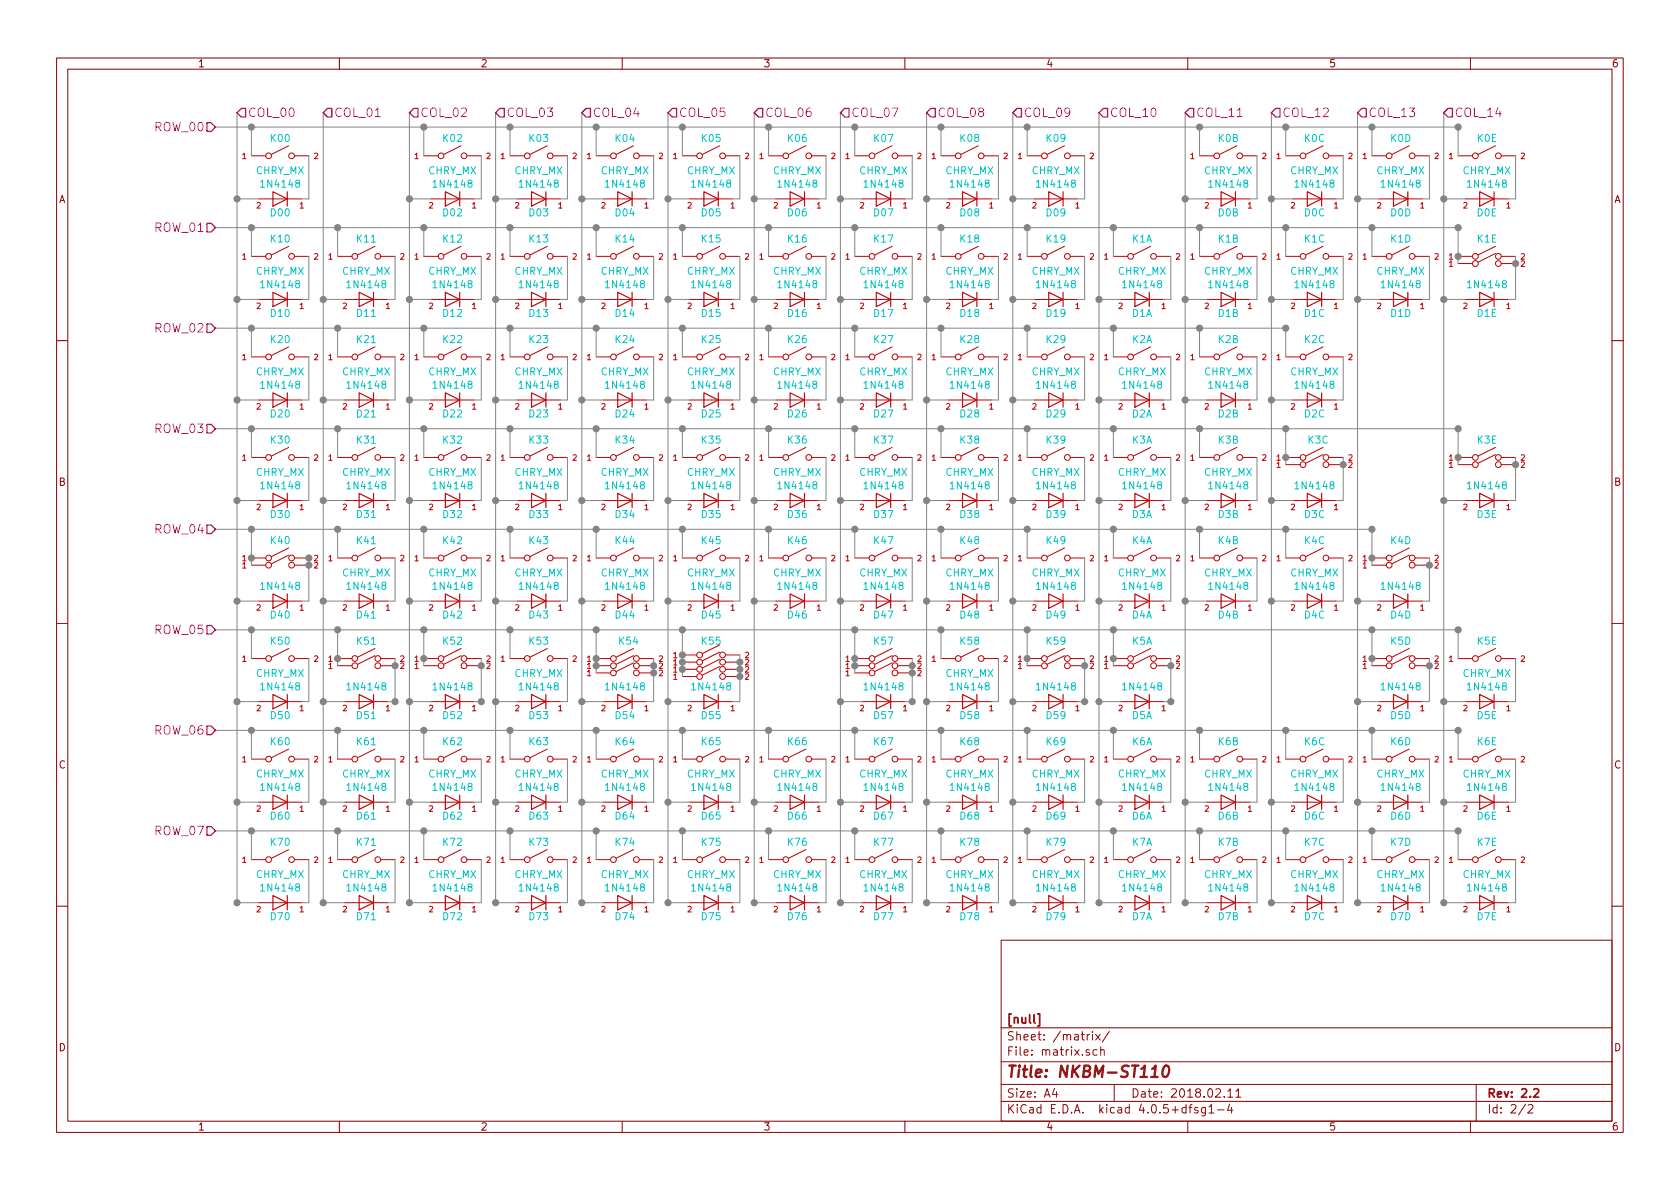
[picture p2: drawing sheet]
<svg xmlns="http://www.w3.org/2000/svg" width="297mm" height="210mm" viewBox="0 0 297 210" stroke-linecap="round" stroke-linejoin="round" font-family="sans-serif">
<defs><g id="words">
<text font-size="2.8" fill="#840000" x="178" y="190.5">Title: NKBM-ST110</text>
<g font-size="2.1" fill="#c200c2">
<text x="27.4" y="23.2">ROW_00</text>
<text x="43.8" y="20.7">COL_00</text>
<text x="59.1" y="20.7">COL_01</text>
<text x="74.3" y="20.7">COL_02</text>
<text x="89.6" y="20.7">COL_03</text>
<text x="104.8" y="20.7">COL_04</text>
<text x="120" y="20.7">COL_05</text>
<text x="135.3" y="20.7">COL_06</text>
<text x="150.5" y="20.7">COL_07</text>
<text x="165.8" y="20.7">COL_08</text>
<text x="181" y="20.7">COL_09</text>
<text x="196.2" y="20.7">COL_10</text>
<text x="211.5" y="20.7">COL_11</text>
<text x="226.7" y="20.7">COL_12</text>
<text x="242" y="20.7">COL_13</text>
<text x="257.2" y="20.7">COL_14</text>
<text x="27.4" y="41">ROW_01</text>
<text x="27.4" y="58.8">ROW_02</text>
<text x="27.4" y="76.6">ROW_03</text>
<text x="27.4" y="94.4">ROW_04</text>
<text x="27.4" y="112.1">ROW_05</text>
<text x="27.4" y="129.9">ROW_06</text>
<text x="27.4" y="147.7">ROW_07</text>
</g>
<g font-size="2.1" fill="#840000">
<text x="178" y="184">Sheet: /matrix/</text>
<text x="178" y="181">[null]</text>
<text x="178" y="186.7">File: matrix.sch</text>
<text x="178" y="196.9">KiCad E.D.A. kicad 4.0.5+dfsg1-4</text>
<text x="178" y="194.1">Size: A4</text>
<text x="200" y="194.1">Date: 2018.02.11</text>
<text x="263" y="194.1">Rev: 2.2</text>
<text x="263" y="196.9">Id: 2/2</text>
</g>
<g font-size="1.8" fill="#840000">
<text x="35" y="11.9">1</text>
<text x="85" y="11.9">2</text>
<text x="135" y="11.9">3</text>
<text x="185" y="11.9">4</text>
<text x="235" y="11.9">5</text>
<text x="285" y="11.9">6</text>
<text x="10.4" y="35.9">A</text>
<text x="285.4" y="35.9">A</text>
<text x="10.4" y="85.9">B</text>
<text x="285.4" y="85.9">B</text>
<text x="10.4" y="135.9">C</text>
<text x="285.4" y="135.9">C</text>
<text x="10.4" y="185.9">D</text>
<text x="285.4" y="185.9">D</text>
<text x="35" y="199.9">1</text>
<text x="85" y="199.9">2</text>
<text x="135" y="199.9">3</text>
<text x="185" y="199.9">4</text>
<text x="235" y="199.9">5</text>
<text x="285" y="199.9">6</text>
</g>
<g font-size="1.8" fill="#00c2c2">
<text x="47.9" y="25.1">K00</text>
<text x="78.4" y="25.1">K02</text>
<text x="93.6" y="25.1">K03</text>
<text x="108.9" y="25.1">K04</text>
<text x="124.1" y="25.1">K05</text>
<text x="139.3" y="25.1">K06</text>
<text x="154.6" y="25.1">K07</text>
<text x="169.8" y="25.1">K08</text>
<text x="185.1" y="25.1">K09</text>
<text x="215.4" y="25.1">K0B</text>
<text x="230.7" y="25.1">K0C</text>
<text x="245.9" y="25.1">K0D</text>
<text x="261.2" y="25.1">K0E</text>
<text x="45.2" y="30.8">CHRY_MX</text>
<text x="46.4" y="33.2">1N4148</text>
<text x="75.7" y="30.8">CHRY_MX</text>
<text x="76.9" y="33.2">1N4148</text>
<text x="90.9" y="30.8">CHRY_MX</text>
<text x="92.2" y="33.2">1N4148</text>
<text x="106.2" y="30.8">CHRY_MX</text>
<text x="107.4" y="33.2">1N4148</text>
<text x="121.4" y="30.8">CHRY_MX</text>
<text x="122.6" y="33.2">1N4148</text>
<text x="136.7" y="30.8">CHRY_MX</text>
<text x="137.9" y="33.2">1N4148</text>
<text x="151.9" y="30.8">CHRY_MX</text>
<text x="153.1" y="33.2">1N4148</text>
<text x="167.1" y="30.8">CHRY_MX</text>
<text x="168.4" y="33.2">1N4148</text>
<text x="182.4" y="30.8">CHRY_MX</text>
<text x="183.6" y="33.2">1N4148</text>
<text x="212.9" y="30.8">CHRY_MX</text>
<text x="214.1" y="33.2">1N4148</text>
<text x="228.1" y="30.8">CHRY_MX</text>
<text x="229.3" y="33.2">1N4148</text>
<text x="243.3" y="30.8">CHRY_MX</text>
<text x="244.6" y="33.2">1N4148</text>
<text x="258.6" y="30.8">CHRY_MX</text>
<text x="259.8" y="33.2">1N4148</text>
<text x="47.9" y="38.2">D00</text>
<text x="78.4" y="38.2">D02</text>
<text x="93.6" y="38.2">D03</text>
<text x="108.9" y="38.2">D04</text>
<text x="124.1" y="38.2">D05</text>
<text x="139.3" y="38.2">D06</text>
<text x="154.6" y="38.2">D07</text>
<text x="169.8" y="38.2">D08</text>
<text x="185.1" y="38.2">D09</text>
<text x="215.4" y="38.2">D0B</text>
<text x="230.7" y="38.2">D0C</text>
<text x="245.9" y="38.2">D0D</text>
<text x="261.2" y="38.2">D0E</text>
<text x="47.9" y="42.9">K10</text>
<text x="63.1" y="42.9">K11</text>
<text x="78.4" y="42.9">K12</text>
<text x="93.6" y="42.9">K13</text>
<text x="108.9" y="42.9">K14</text>
<text x="124.1" y="42.9">K15</text>
<text x="139.3" y="42.9">K16</text>
<text x="154.6" y="42.9">K17</text>
<text x="169.8" y="42.9">K18</text>
<text x="185.1" y="42.9">K19</text>
<text x="200.2" y="42.9">K1A</text>
<text x="215.4" y="42.9">K1B</text>
<text x="230.7" y="42.9">K1C</text>
<text x="245.9" y="42.9">K1D</text>
<text x="261.2" y="42.9">K1E</text>
<text x="45.2" y="48.6">CHRY_MX</text>
<text x="46.4" y="50.9">1N4148</text>
<text x="60.5" y="48.6">CHRY_MX</text>
<text x="61.7" y="50.9">1N4148</text>
<text x="75.7" y="48.6">CHRY_MX</text>
<text x="76.9" y="50.9">1N4148</text>
<text x="90.9" y="48.6">CHRY_MX</text>
<text x="92.2" y="50.9">1N4148</text>
<text x="106.2" y="48.6">CHRY_MX</text>
<text x="107.4" y="50.9">1N4148</text>
<text x="121.4" y="48.6">CHRY_MX</text>
<text x="122.6" y="50.9">1N4148</text>
<text x="136.7" y="48.6">CHRY_MX</text>
<text x="137.9" y="50.9">1N4148</text>
<text x="151.9" y="48.6">CHRY_MX</text>
<text x="153.1" y="50.9">1N4148</text>
<text x="167.1" y="48.6">CHRY_MX</text>
<text x="168.4" y="50.9">1N4148</text>
<text x="182.4" y="48.6">CHRY_MX</text>
<text x="183.6" y="50.9">1N4148</text>
<text x="197.6" y="48.6">CHRY_MX</text>
<text x="198.8" y="50.9">1N4148</text>
<text x="212.9" y="48.6">CHRY_MX</text>
<text x="214.1" y="50.9">1N4148</text>
<text x="228.1" y="48.6">CHRY_MX</text>
<text x="229.3" y="50.9">1N4148</text>
<text x="243.3" y="48.6">CHRY_MX</text>
<text x="244.6" y="50.9">1N4148</text>
<text x="259.8" y="50.9">1N4148</text>
<text x="47.9" y="56">D10</text>
<text x="63.1" y="56">D11</text>
<text x="78.4" y="56">D12</text>
<text x="93.6" y="56">D13</text>
<text x="108.9" y="56">D14</text>
<text x="124.1" y="56">D15</text>
<text x="139.3" y="56">D16</text>
<text x="154.6" y="56">D17</text>
<text x="169.8" y="56">D18</text>
<text x="185.1" y="56">D19</text>
<text x="200.2" y="56">D1A</text>
<text x="215.4" y="56">D1B</text>
<text x="230.7" y="56">D1C</text>
<text x="245.9" y="56">D1D</text>
<text x="261.2" y="56">D1E</text>
<text x="47.9" y="60.6">K20</text>
<text x="63.1" y="60.6">K21</text>
<text x="78.4" y="60.6">K22</text>
<text x="93.6" y="60.6">K23</text>
<text x="108.9" y="60.6">K24</text>
<text x="124.1" y="60.6">K25</text>
<text x="139.3" y="60.6">K26</text>
<text x="154.6" y="60.6">K27</text>
<text x="169.8" y="60.6">K28</text>
<text x="185.1" y="60.6">K29</text>
<text x="200.2" y="60.6">K2A</text>
<text x="215.4" y="60.6">K2B</text>
<text x="230.7" y="60.6">K2C</text>
<text x="45.2" y="66.4">CHRY_MX</text>
<text x="46.4" y="68.7">1N4148</text>
<text x="60.5" y="66.4">CHRY_MX</text>
<text x="61.7" y="68.7">1N4148</text>
<text x="75.7" y="66.4">CHRY_MX</text>
<text x="76.9" y="68.7">1N4148</text>
<text x="90.9" y="66.4">CHRY_MX</text>
<text x="92.2" y="68.7">1N4148</text>
<text x="106.2" y="66.4">CHRY_MX</text>
<text x="107.4" y="68.7">1N4148</text>
<text x="121.4" y="66.4">CHRY_MX</text>
<text x="122.6" y="68.7">1N4148</text>
<text x="136.7" y="66.4">CHRY_MX</text>
<text x="137.9" y="68.7">1N4148</text>
<text x="151.9" y="66.4">CHRY_MX</text>
<text x="153.1" y="68.7">1N4148</text>
<text x="167.1" y="66.4">CHRY_MX</text>
<text x="168.4" y="68.7">1N4148</text>
<text x="182.4" y="66.4">CHRY_MX</text>
<text x="183.6" y="68.7">1N4148</text>
<text x="197.6" y="66.4">CHRY_MX</text>
<text x="198.8" y="68.7">1N4148</text>
<text x="212.9" y="66.4">CHRY_MX</text>
<text x="214.1" y="68.7">1N4148</text>
<text x="228.1" y="66.4">CHRY_MX</text>
<text x="229.3" y="68.7">1N4148</text>
<text x="47.9" y="73.8">D20</text>
<text x="63.1" y="73.8">D21</text>
<text x="78.4" y="73.8">D22</text>
<text x="93.6" y="73.8">D23</text>
<text x="108.9" y="73.8">D24</text>
<text x="124.1" y="73.8">D25</text>
<text x="139.3" y="73.8">D26</text>
<text x="154.6" y="73.8">D27</text>
<text x="169.8" y="73.8">D28</text>
<text x="185.1" y="73.8">D29</text>
<text x="200.2" y="73.8">D2A</text>
<text x="215.4" y="73.8">D2B</text>
<text x="230.7" y="73.8">D2C</text>
<text x="47.9" y="78.4">K30</text>
<text x="63.1" y="78.4">K31</text>
<text x="78.4" y="78.4">K32</text>
<text x="93.6" y="78.4">K33</text>
<text x="108.9" y="78.4">K34</text>
<text x="124.1" y="78.4">K35</text>
<text x="139.3" y="78.4">K36</text>
<text x="154.6" y="78.4">K37</text>
<text x="169.8" y="78.4">K38</text>
<text x="185.1" y="78.4">K39</text>
<text x="200.2" y="78.4">K3A</text>
<text x="215.4" y="78.4">K3B</text>
<text x="231.3" y="78.4">K3C</text>
<text x="261.2" y="78.4">K3E</text>
<text x="45.2" y="84.1">CHRY_MX</text>
<text x="46.4" y="86.5">1N4148</text>
<text x="60.5" y="84.1">CHRY_MX</text>
<text x="61.7" y="86.5">1N4148</text>
<text x="75.7" y="84.1">CHRY_MX</text>
<text x="76.9" y="86.5">1N4148</text>
<text x="90.9" y="84.1">CHRY_MX</text>
<text x="92.2" y="86.5">1N4148</text>
<text x="106.2" y="84.1">CHRY_MX</text>
<text x="107.4" y="86.5">1N4148</text>
<text x="121.4" y="84.1">CHRY_MX</text>
<text x="122.6" y="86.5">1N4148</text>
<text x="136.7" y="84.1">CHRY_MX</text>
<text x="137.9" y="86.5">1N4148</text>
<text x="151.9" y="84.1">CHRY_MX</text>
<text x="153.1" y="86.5">1N4148</text>
<text x="167.1" y="84.1">CHRY_MX</text>
<text x="168.4" y="86.5">1N4148</text>
<text x="182.4" y="84.1">CHRY_MX</text>
<text x="183.6" y="86.5">1N4148</text>
<text x="197.6" y="84.1">CHRY_MX</text>
<text x="198.8" y="86.5">1N4148</text>
<text x="212.9" y="84.1">CHRY_MX</text>
<text x="214.1" y="86.5">1N4148</text>
<text x="229.3" y="86.5">1N4148</text>
<text x="259.8" y="86.5">1N4148</text>
<text x="47.9" y="91.6">D30</text>
<text x="63.1" y="91.6">D31</text>
<text x="78.4" y="91.6">D32</text>
<text x="93.6" y="91.6">D33</text>
<text x="108.9" y="91.6">D34</text>
<text x="124.1" y="91.6">D35</text>
<text x="139.3" y="91.6">D36</text>
<text x="154.6" y="91.6">D37</text>
<text x="169.8" y="91.6">D38</text>
<text x="185.1" y="91.6">D39</text>
<text x="200.2" y="91.6">D3A</text>
<text x="215.4" y="91.6">D3B</text>
<text x="230.7" y="91.6">D3C</text>
<text x="261.2" y="91.6">D3E</text>
<text x="47.9" y="96.2">K40</text>
<text x="60.5" y="101.9">CHRY_MX</text>
<text x="63.1" y="96.2">K41</text>
<text x="75.7" y="101.9">CHRY_MX</text>
<text x="78.4" y="96.2">K42</text>
<text x="90.9" y="101.9">CHRY_MX</text>
<text x="93.6" y="96.2">K43</text>
<text x="106.2" y="101.9">CHRY_MX</text>
<text x="108.9" y="96.2">K44</text>
<text x="121.4" y="101.9">CHRY_MX</text>
<text x="124.1" y="96.2">K45</text>
<text x="136.7" y="101.9">CHRY_MX</text>
<text x="139.3" y="96.2">K46</text>
<text x="151.9" y="101.9">CHRY_MX</text>
<text x="154.6" y="96.2">K47</text>
<text x="167.1" y="101.9">CHRY_MX</text>
<text x="169.8" y="96.2">K48</text>
<text x="182.4" y="101.9">CHRY_MX</text>
<text x="185.1" y="96.2">K49</text>
<text x="197.6" y="101.9">CHRY_MX</text>
<text x="200.2" y="96.2">K4A</text>
<text x="212.9" y="101.9">CHRY_MX</text>
<text x="215.4" y="96.2">K4B</text>
<text x="228.1" y="101.9">CHRY_MX</text>
<text x="230.7" y="96.2">K4C</text>
<text x="245.9" y="96.2">K4D</text>
<text x="46.4" y="104.3">1N4148</text>
<text x="61.7" y="104.3">1N4148</text>
<text x="76.9" y="104.3">1N4148</text>
<text x="92.2" y="104.3">1N4148</text>
<text x="107.4" y="104.3">1N4148</text>
<text x="122.6" y="104.3">1N4148</text>
<text x="137.9" y="104.3">1N4148</text>
<text x="153.1" y="104.3">1N4148</text>
<text x="168.4" y="104.3">1N4148</text>
<text x="183.6" y="104.3">1N4148</text>
<text x="198.8" y="104.3">1N4148</text>
<text x="214.1" y="104.3">1N4148</text>
<text x="229.3" y="104.3">1N4148</text>
<text x="244.6" y="104.3">1N4148</text>
<text x="47.9" y="109.4">D40</text>
<text x="47.9" y="114">K50</text>
<text x="63.1" y="109.4">D41</text>
<text x="63.1" y="114">K51</text>
<text x="78.4" y="109.4">D42</text>
<text x="78.4" y="114">K52</text>
<text x="93.6" y="109.4">D43</text>
<text x="93.6" y="114">K53</text>
<text x="108.9" y="109.4">D44</text>
<text x="109.5" y="114">K54</text>
<text x="124.1" y="109.4">D45</text>
<text x="124.1" y="114">K55</text>
<text x="139.3" y="109.4">D46</text>
<text x="154.6" y="109.4">D47</text>
<text x="154.6" y="114">K57</text>
<text x="169.8" y="109.4">D48</text>
<text x="169.8" y="114">K58</text>
<text x="185.1" y="109.4">D49</text>
<text x="185.1" y="114">K59</text>
<text x="200.2" y="109.4">D4A</text>
<text x="200.2" y="114">K5A</text>
<text x="215.4" y="109.4">D4B</text>
<text x="230.7" y="109.4">D4C</text>
<text x="245.9" y="109.4">D4D</text>
<text x="245.9" y="114">K5D</text>
<text x="261.2" y="114">K5E</text>
<text x="45.2" y="119.7">CHRY_MX</text>
<text x="90.9" y="119.7">CHRY_MX</text>
<text x="167.1" y="119.7">CHRY_MX</text>
<text x="258.6" y="119.7">CHRY_MX</text>
<text x="46.4" y="122.1">1N4148</text>
<text x="61.7" y="122.1">1N4148</text>
<text x="76.9" y="122.1">1N4148</text>
<text x="92.2" y="122.1">1N4148</text>
<text x="107.4" y="122.1">1N4148</text>
<text x="122.6" y="122.1">1N4148</text>
<text x="153.1" y="122.1">1N4148</text>
<text x="168.4" y="122.1">1N4148</text>
<text x="183.6" y="122.1">1N4148</text>
<text x="198.8" y="122.1">1N4148</text>
<text x="244.6" y="122.1">1N4148</text>
<text x="259.8" y="122.1">1N4148</text>
<text x="47.9" y="127.1">D50</text>
<text x="47.9" y="131.8">K60</text>
<text x="63.1" y="127.1">D51</text>
<text x="63.1" y="131.8">K61</text>
<text x="78.4" y="127.1">D52</text>
<text x="78.4" y="131.8">K62</text>
<text x="93.6" y="127.1">D53</text>
<text x="93.6" y="131.8">K63</text>
<text x="108.9" y="127.1">D54</text>
<text x="108.9" y="131.8">K64</text>
<text x="124.1" y="131.8">K65</text>
<text x="124.1" y="127.1">D55</text>
<text x="139.3" y="131.8">K66</text>
<text x="154.6" y="127.1">D57</text>
<text x="154.6" y="131.8">K67</text>
<text x="169.8" y="127.1">D58</text>
<text x="169.8" y="131.8">K68</text>
<text x="185.1" y="127.1">D59</text>
<text x="185.1" y="131.8">K69</text>
<text x="200.2" y="127.1">D5A</text>
<text x="200.2" y="131.8">K6A</text>
<text x="215.4" y="131.8">K6B</text>
<text x="230.7" y="131.8">K6C</text>
<text x="245.9" y="127.1">D5D</text>
<text x="245.9" y="131.8">K6D</text>
<text x="261.2" y="127.1">D5E</text>
<text x="261.2" y="131.8">K6E</text>
<text x="45.2" y="137.5">CHRY_MX</text>
<text x="60.5" y="137.5">CHRY_MX</text>
<text x="75.7" y="137.5">CHRY_MX</text>
<text x="90.9" y="137.5">CHRY_MX</text>
<text x="106.2" y="137.5">CHRY_MX</text>
<text x="121.4" y="137.5">CHRY_MX</text>
<text x="136.7" y="137.5">CHRY_MX</text>
<text x="151.9" y="137.5">CHRY_MX</text>
<text x="167.1" y="137.5">CHRY_MX</text>
<text x="182.4" y="137.5">CHRY_MX</text>
<text x="197.6" y="137.5">CHRY_MX</text>
<text x="212.9" y="137.5">CHRY_MX</text>
<text x="228.1" y="137.5">CHRY_MX</text>
<text x="243.3" y="137.5">CHRY_MX</text>
<text x="258.6" y="137.5">CHRY_MX</text>
<text x="46.4" y="139.8">1N4148</text>
<text x="61.7" y="139.8">1N4148</text>
<text x="76.9" y="139.8">1N4148</text>
<text x="92.2" y="139.8">1N4148</text>
<text x="107.4" y="139.8">1N4148</text>
<text x="122.6" y="139.8">1N4148</text>
<text x="137.9" y="139.8">1N4148</text>
<text x="153.1" y="139.8">1N4148</text>
<text x="168.4" y="139.8">1N4148</text>
<text x="183.6" y="139.8">1N4148</text>
<text x="198.8" y="139.8">1N4148</text>
<text x="214.1" y="139.8">1N4148</text>
<text x="229.3" y="139.8">1N4148</text>
<text x="244.6" y="139.8">1N4148</text>
<text x="259.8" y="139.8">1N4148</text>
<text x="47.9" y="144.9">D60</text>
<text x="47.9" y="149.5">K70</text>
<text x="63.1" y="144.9">D61</text>
<text x="63.1" y="149.5">K71</text>
<text x="78.4" y="144.9">D62</text>
<text x="78.4" y="149.5">K72</text>
<text x="93.6" y="144.9">D63</text>
<text x="93.6" y="149.5">K73</text>
<text x="108.9" y="144.9">D64</text>
<text x="108.9" y="149.5">K74</text>
<text x="124.1" y="144.9">D65</text>
<text x="124.1" y="149.5">K75</text>
<text x="139.3" y="144.9">D66</text>
<text x="139.3" y="149.5">K76</text>
<text x="154.6" y="144.9">D67</text>
<text x="154.6" y="149.5">K77</text>
<text x="169.8" y="144.9">D68</text>
<text x="169.8" y="149.5">K78</text>
<text x="185.1" y="144.9">D69</text>
<text x="185.1" y="149.5">K79</text>
<text x="200.2" y="144.9">D6A</text>
<text x="200.2" y="149.5">K7A</text>
<text x="215.4" y="144.9">D6B</text>
<text x="215.4" y="149.5">K7B</text>
<text x="230.7" y="144.9">D6C</text>
<text x="230.7" y="149.5">K7C</text>
<text x="245.9" y="144.9">D6D</text>
<text x="245.9" y="149.5">K7D</text>
<text x="261.2" y="144.9">D6E</text>
<text x="261.2" y="149.5">K7E</text>
<text x="45.2" y="155.3">CHRY_MX</text>
<text x="60.5" y="155.3">CHRY_MX</text>
<text x="75.7" y="155.3">CHRY_MX</text>
<text x="90.9" y="155.3">CHRY_MX</text>
<text x="106.2" y="155.3">CHRY_MX</text>
<text x="121.4" y="155.3">CHRY_MX</text>
<text x="136.7" y="155.3">CHRY_MX</text>
<text x="151.9" y="155.3">CHRY_MX</text>
<text x="167.1" y="155.3">CHRY_MX</text>
<text x="182.4" y="155.3">CHRY_MX</text>
<text x="197.6" y="155.3">CHRY_MX</text>
<text x="212.9" y="155.3">CHRY_MX</text>
<text x="228.1" y="155.3">CHRY_MX</text>
<text x="243.3" y="155.3">CHRY_MX</text>
<text x="258.6" y="155.3">CHRY_MX</text>
<text x="46.4" y="157.6">1N4148</text>
<text x="61.7" y="157.6">1N4148</text>
<text x="76.9" y="157.6">1N4148</text>
<text x="92.2" y="157.6">1N4148</text>
<text x="107.4" y="157.6">1N4148</text>
<text x="122.6" y="157.6">1N4148</text>
<text x="137.9" y="157.6">1N4148</text>
<text x="153.1" y="157.6">1N4148</text>
<text x="168.4" y="157.6">1N4148</text>
<text x="183.6" y="157.6">1N4148</text>
<text x="198.8" y="157.6">1N4148</text>
<text x="214.1" y="157.6">1N4148</text>
<text x="229.3" y="157.6">1N4148</text>
<text x="244.6" y="157.6">1N4148</text>
<text x="259.8" y="157.6">1N4148</text>
<text x="47.9" y="162.7">D70</text>
<text x="63.1" y="162.7">D71</text>
<text x="78.4" y="162.7">D72</text>
<text x="93.6" y="162.7">D73</text>
<text x="108.9" y="162.7">D74</text>
<text x="124.1" y="162.7">D75</text>
<text x="139.3" y="162.7">D76</text>
<text x="154.6" y="162.7">D77</text>
<text x="169.8" y="162.7">D78</text>
<text x="185.1" y="162.7">D79</text>
<text x="200.2" y="162.7">D7A</text>
<text x="215.4" y="162.7">D7B</text>
<text x="230.7" y="162.7">D7C</text>
<text x="245.9" y="162.7">D7D</text>
<text x="261.2" y="162.7">D7E</text>
</g>
<g font-size="1.4" fill="#c20000">
<text x="42.8" y="28.1">1</text>
<text x="55.5" y="28.1">2</text>
<text x="73.3" y="28.1">1</text>
<text x="86" y="28.1">2</text>
<text x="88.5" y="28.1">1</text>
<text x="101.2" y="28.1">2</text>
<text x="103.8" y="28.1">1</text>
<text x="116.5" y="28.1">2</text>
<text x="119" y="28.1">1</text>
<text x="131.7" y="28.1">2</text>
<text x="134.2" y="28.1">1</text>
<text x="146.9" y="28.1">2</text>
<text x="149.5" y="28.1">1</text>
<text x="162.2" y="28.1">2</text>
<text x="164.7" y="28.1">1</text>
<text x="177.4" y="28.1">2</text>
<text x="180" y="28.1">1</text>
<text x="192.7" y="28.1">2</text>
<text x="210.4" y="28.1">1</text>
<text x="223.1" y="28.1">2</text>
<text x="225.7" y="28.1">1</text>
<text x="238.4" y="28.1">2</text>
<text x="240.9" y="28.1">1</text>
<text x="253.6" y="28.1">2</text>
<text x="256.2" y="28.1">1</text>
<text x="268.9" y="28.1">2</text>
<text x="45.3" y="36.8">2</text>
<text x="53" y="36.8">1</text>
<text x="75.8" y="36.8">2</text>
<text x="83.4" y="36.8">1</text>
<text x="91.1" y="36.8">2</text>
<text x="98.7" y="36.8">1</text>
<text x="106.3" y="36.8">2</text>
<text x="113.9" y="36.8">1</text>
<text x="121.5" y="36.8">2</text>
<text x="129.2" y="36.8">1</text>
<text x="136.8" y="36.8">2</text>
<text x="144.4" y="36.8">1</text>
<text x="152" y="36.8">2</text>
<text x="159.6" y="36.8">1</text>
<text x="167.3" y="36.8">2</text>
<text x="174.9" y="36.8">1</text>
<text x="182.5" y="36.8">2</text>
<text x="190.1" y="36.8">1</text>
<text x="213" y="36.8">2</text>
<text x="220.6" y="36.8">1</text>
<text x="228.2" y="36.8">2</text>
<text x="235.8" y="36.8">1</text>
<text x="243.5" y="36.8">2</text>
<text x="251.1" y="36.8">1</text>
<text x="258.7" y="36.8">2</text>
<text x="266.3" y="36.8">1</text>
<text x="42.8" y="45.9">1</text>
<text x="55.5" y="45.9">2</text>
<text x="58" y="45.9">1</text>
<text x="70.7" y="45.9">2</text>
<text x="73.3" y="45.9">1</text>
<text x="86" y="45.9">2</text>
<text x="88.5" y="45.9">1</text>
<text x="101.2" y="45.9">2</text>
<text x="103.8" y="45.9">1</text>
<text x="116.5" y="45.9">2</text>
<text x="119" y="45.9">1</text>
<text x="131.7" y="45.9">2</text>
<text x="134.2" y="45.9">1</text>
<text x="146.9" y="45.9">2</text>
<text x="149.5" y="45.9">1</text>
<text x="162.2" y="45.9">2</text>
<text x="164.7" y="45.9">1</text>
<text x="177.4" y="45.9">2</text>
<text x="180" y="45.9">1</text>
<text x="192.7" y="45.9">2</text>
<text x="195.2" y="45.9">1</text>
<text x="207.9" y="45.9">2</text>
<text x="210.4" y="45.9">1</text>
<text x="223.1" y="45.9">2</text>
<text x="225.7" y="45.9">1</text>
<text x="238.4" y="45.9">2</text>
<text x="240.9" y="45.9">1</text>
<text x="253.6" y="45.9">2</text>
<text x="256.2" y="47.2">1</text>
<text x="256.2" y="45.9">1</text>
<text x="268.9" y="47.2">2</text>
<text x="268.9" y="45.9">2</text>
<text x="45.3" y="54.6">2</text>
<text x="53" y="54.6">1</text>
<text x="60.6" y="54.6">2</text>
<text x="68.2" y="54.6">1</text>
<text x="75.8" y="54.6">2</text>
<text x="83.4" y="54.6">1</text>
<text x="91.1" y="54.6">2</text>
<text x="98.7" y="54.6">1</text>
<text x="106.3" y="54.6">2</text>
<text x="113.9" y="54.6">1</text>
<text x="121.5" y="54.6">2</text>
<text x="129.2" y="54.6">1</text>
<text x="136.8" y="54.6">2</text>
<text x="144.4" y="54.6">1</text>
<text x="152" y="54.6">2</text>
<text x="159.6" y="54.6">1</text>
<text x="167.3" y="54.6">2</text>
<text x="174.9" y="54.6">1</text>
<text x="182.5" y="54.6">2</text>
<text x="190.1" y="54.6">1</text>
<text x="197.7" y="54.6">2</text>
<text x="205.4" y="54.6">1</text>
<text x="213" y="54.6">2</text>
<text x="220.6" y="54.6">1</text>
<text x="228.2" y="54.6">2</text>
<text x="235.8" y="54.6">1</text>
<text x="243.5" y="54.6">2</text>
<text x="251.1" y="54.6">1</text>
<text x="258.7" y="54.6">2</text>
<text x="266.3" y="54.6">1</text>
<text x="42.8" y="63.7">1</text>
<text x="55.5" y="63.7">2</text>
<text x="58" y="63.7">1</text>
<text x="70.7" y="63.7">2</text>
<text x="73.3" y="63.7">1</text>
<text x="86" y="63.7">2</text>
<text x="88.5" y="63.7">1</text>
<text x="101.2" y="63.7">2</text>
<text x="103.8" y="63.7">1</text>
<text x="116.5" y="63.7">2</text>
<text x="119" y="63.7">1</text>
<text x="131.7" y="63.7">2</text>
<text x="134.2" y="63.7">1</text>
<text x="146.9" y="63.7">2</text>
<text x="149.5" y="63.7">1</text>
<text x="162.2" y="63.7">2</text>
<text x="164.7" y="63.7">1</text>
<text x="177.4" y="63.7">2</text>
<text x="180" y="63.7">1</text>
<text x="192.7" y="63.7">2</text>
<text x="195.2" y="63.7">1</text>
<text x="207.9" y="63.7">2</text>
<text x="210.4" y="63.7">1</text>
<text x="223.1" y="63.7">2</text>
<text x="225.7" y="63.7">1</text>
<text x="238.4" y="63.7">2</text>
<text x="45.3" y="72.4">2</text>
<text x="53" y="72.4">1</text>
<text x="60.6" y="72.4">2</text>
<text x="68.2" y="72.4">1</text>
<text x="75.8" y="72.4">2</text>
<text x="83.4" y="72.4">1</text>
<text x="91.1" y="72.4">2</text>
<text x="98.7" y="72.4">1</text>
<text x="106.3" y="72.4">2</text>
<text x="113.9" y="72.4">1</text>
<text x="121.5" y="72.4">2</text>
<text x="129.2" y="72.4">1</text>
<text x="136.8" y="72.4">2</text>
<text x="144.4" y="72.4">1</text>
<text x="152" y="72.4">2</text>
<text x="159.6" y="72.4">1</text>
<text x="167.3" y="72.4">2</text>
<text x="174.9" y="72.4">1</text>
<text x="182.5" y="72.4">2</text>
<text x="190.1" y="72.4">1</text>
<text x="197.7" y="72.4">2</text>
<text x="205.4" y="72.4">1</text>
<text x="213" y="72.4">2</text>
<text x="220.6" y="72.4">1</text>
<text x="228.2" y="72.4">2</text>
<text x="235.8" y="72.4">1</text>
<text x="42.8" y="81.5">1</text>
<text x="55.5" y="81.5">2</text>
<text x="58" y="81.5">1</text>
<text x="70.7" y="81.5">2</text>
<text x="73.3" y="81.5">1</text>
<text x="86" y="81.5">2</text>
<text x="88.5" y="81.5">1</text>
<text x="101.2" y="81.5">2</text>
<text x="103.8" y="81.5">1</text>
<text x="116.5" y="81.5">2</text>
<text x="119" y="81.5">1</text>
<text x="131.7" y="81.5">2</text>
<text x="134.2" y="81.5">1</text>
<text x="146.9" y="81.5">2</text>
<text x="149.5" y="81.5">1</text>
<text x="162.2" y="81.5">2</text>
<text x="164.7" y="81.5">1</text>
<text x="177.4" y="81.5">2</text>
<text x="180" y="81.5">1</text>
<text x="192.7" y="81.5">2</text>
<text x="195.2" y="81.5">1</text>
<text x="207.9" y="81.5">2</text>
<text x="210.4" y="81.5">1</text>
<text x="223.1" y="81.5">2</text>
<text x="225.7" y="82.7">1</text>
<text x="225.7" y="81.5">1</text>
<text x="238.4" y="82.7">2</text>
<text x="238.4" y="81.5">2</text>
<text x="256.2" y="82.7">1</text>
<text x="256.2" y="81.5">1</text>
<text x="268.9" y="82.7">2</text>
<text x="268.9" y="81.5">2</text>
<text x="45.3" y="90.2">2</text>
<text x="53" y="90.2">1</text>
<text x="60.6" y="90.2">2</text>
<text x="68.2" y="90.2">1</text>
<text x="75.8" y="90.2">2</text>
<text x="83.4" y="90.2">1</text>
<text x="91.1" y="90.2">2</text>
<text x="98.7" y="90.2">1</text>
<text x="106.3" y="90.2">2</text>
<text x="113.9" y="90.2">1</text>
<text x="121.5" y="90.2">2</text>
<text x="129.2" y="90.2">1</text>
<text x="136.8" y="90.2">2</text>
<text x="144.4" y="90.2">1</text>
<text x="152" y="90.2">2</text>
<text x="159.6" y="90.2">1</text>
<text x="167.3" y="90.2">2</text>
<text x="174.9" y="90.2">1</text>
<text x="182.5" y="90.2">2</text>
<text x="190.1" y="90.2">1</text>
<text x="197.7" y="90.2">2</text>
<text x="205.4" y="90.2">1</text>
<text x="213" y="90.2">2</text>
<text x="220.6" y="90.2">1</text>
<text x="228.2" y="90.2">2</text>
<text x="235.8" y="90.2">1</text>
<text x="258.7" y="90.2">2</text>
<text x="266.3" y="90.2">1</text>
<text x="42.8" y="99.2">1</text>
<text x="42.8" y="100.5">1</text>
<text x="55.5" y="99.2">2</text>
<text x="55.5" y="100.5">2</text>
<text x="58" y="99.2">1</text>
<text x="70.7" y="99.2">2</text>
<text x="73.3" y="99.2">1</text>
<text x="86" y="99.2">2</text>
<text x="88.5" y="99.2">1</text>
<text x="101.2" y="99.2">2</text>
<text x="103.8" y="99.2">1</text>
<text x="116.5" y="99.2">2</text>
<text x="119" y="99.2">1</text>
<text x="131.7" y="99.2">2</text>
<text x="134.2" y="99.2">1</text>
<text x="146.9" y="99.2">2</text>
<text x="149.5" y="99.2">1</text>
<text x="162.2" y="99.2">2</text>
<text x="164.7" y="99.2">1</text>
<text x="177.4" y="99.2">2</text>
<text x="180" y="99.2">1</text>
<text x="192.7" y="99.2">2</text>
<text x="195.2" y="99.2">1</text>
<text x="207.9" y="99.2">2</text>
<text x="210.4" y="99.2">1</text>
<text x="223.1" y="99.2">2</text>
<text x="225.7" y="99.2">1</text>
<text x="238.4" y="99.2">2</text>
<text x="240.9" y="99.2">1</text>
<text x="240.9" y="100.5">1</text>
<text x="253.6" y="99.2">2</text>
<text x="253.6" y="100.5">2</text>
<text x="45.3" y="108">2</text>
<text x="53" y="108">1</text>
<text x="60.6" y="108">2</text>
<text x="68.2" y="108">1</text>
<text x="75.8" y="108">2</text>
<text x="83.4" y="108">1</text>
<text x="91.1" y="108">2</text>
<text x="98.7" y="108">1</text>
<text x="106.3" y="108">2</text>
<text x="113.9" y="108">1</text>
<text x="121.5" y="108">2</text>
<text x="129.2" y="108">1</text>
<text x="136.8" y="108">2</text>
<text x="144.4" y="108">1</text>
<text x="152" y="108">2</text>
<text x="159.6" y="108">1</text>
<text x="167.3" y="108">2</text>
<text x="174.9" y="108">1</text>
<text x="182.5" y="108">2</text>
<text x="190.1" y="108">1</text>
<text x="197.7" y="108">2</text>
<text x="205.4" y="108">1</text>
<text x="213" y="108">2</text>
<text x="220.6" y="108">1</text>
<text x="228.2" y="108">2</text>
<text x="235.8" y="108">1</text>
<text x="243.5" y="108">2</text>
<text x="251.1" y="108">1</text>
<text x="42.8" y="117">1</text>
<text x="55.5" y="117">2</text>
<text x="58" y="118.3">1</text>
<text x="58" y="117">1</text>
<text x="70.7" y="118.3">2</text>
<text x="70.7" y="117">2</text>
<text x="73.3" y="118.3">1</text>
<text x="73.3" y="117">1</text>
<text x="86" y="118.3">2</text>
<text x="86" y="117">2</text>
<text x="88.5" y="117">1</text>
<text x="101.2" y="117">2</text>
<text x="103.8" y="119.6">1</text>
<text x="103.8" y="118.3">1</text>
<text x="103.8" y="117">1</text>
<text x="116.5" y="119.6">2</text>
<text x="116.5" y="118.3">2</text>
<text x="116.5" y="117">2</text>
<text x="119" y="118.9">1</text>
<text x="119" y="117.6">1</text>
<text x="119" y="116.4">1</text>
<text x="131.7" y="118.9">2</text>
<text x="131.7" y="117.6">2</text>
<text x="131.7" y="116.4">2</text>
<text x="149.5" y="119.6">1</text>
<text x="149.5" y="118.3">1</text>
<text x="149.5" y="117">1</text>
<text x="162.2" y="119.6">2</text>
<text x="162.2" y="118.3">2</text>
<text x="162.2" y="117">2</text>
<text x="164.7" y="117">1</text>
<text x="177.4" y="117">2</text>
<text x="180" y="118.3">1</text>
<text x="180" y="117">1</text>
<text x="192.7" y="118.3">2</text>
<text x="192.7" y="117">2</text>
<text x="195.2" y="118.3">1</text>
<text x="195.2" y="117">1</text>
<text x="207.9" y="118.3">2</text>
<text x="207.9" y="117">2</text>
<text x="240.9" y="117">1</text>
<text x="240.9" y="118.3">1</text>
<text x="253.6" y="117">2</text>
<text x="253.6" y="118.3">2</text>
<text x="256.2" y="117">1</text>
<text x="268.9" y="117">2</text>
<text x="45.3" y="125.7">2</text>
<text x="53" y="125.7">1</text>
<text x="60.6" y="125.7">2</text>
<text x="68.2" y="125.7">1</text>
<text x="75.8" y="125.7">2</text>
<text x="83.4" y="125.7">1</text>
<text x="91.1" y="125.7">2</text>
<text x="98.7" y="125.7">1</text>
<text x="106.3" y="125.7">2</text>
<text x="113.9" y="125.7">1</text>
<text x="119" y="120.2">1</text>
<text x="121.5" y="125.7">2</text>
<text x="129.2" y="125.7">1</text>
<text x="131.7" y="120.2">2</text>
<text x="152" y="125.7">2</text>
<text x="159.6" y="125.7">1</text>
<text x="167.3" y="125.7">2</text>
<text x="174.9" y="125.7">1</text>
<text x="182.5" y="125.7">2</text>
<text x="190.1" y="125.7">1</text>
<text x="197.7" y="125.7">2</text>
<text x="205.4" y="125.7">1</text>
<text x="243.5" y="125.7">2</text>
<text x="251.1" y="125.7">1</text>
<text x="258.7" y="125.7">2</text>
<text x="266.3" y="125.7">1</text>
<text x="42.8" y="134.8">1</text>
<text x="55.5" y="134.8">2</text>
<text x="58" y="134.8">1</text>
<text x="70.7" y="134.8">2</text>
<text x="73.3" y="134.8">1</text>
<text x="86" y="134.8">2</text>
<text x="88.5" y="134.8">1</text>
<text x="101.2" y="134.8">2</text>
<text x="103.8" y="134.8">1</text>
<text x="116.5" y="134.8">2</text>
<text x="119" y="134.8">1</text>
<text x="131.7" y="134.8">2</text>
<text x="134.2" y="134.8">1</text>
<text x="146.9" y="134.8">2</text>
<text x="149.5" y="134.8">1</text>
<text x="162.2" y="134.8">2</text>
<text x="164.7" y="134.8">1</text>
<text x="177.4" y="134.8">2</text>
<text x="180" y="134.8">1</text>
<text x="192.7" y="134.8">2</text>
<text x="195.2" y="134.8">1</text>
<text x="207.9" y="134.8">2</text>
<text x="210.4" y="134.8">1</text>
<text x="223.1" y="134.8">2</text>
<text x="225.7" y="134.8">1</text>
<text x="238.4" y="134.8">2</text>
<text x="240.9" y="134.8">1</text>
<text x="253.6" y="134.8">2</text>
<text x="256.2" y="134.8">1</text>
<text x="268.9" y="134.8">2</text>
<text x="45.3" y="143.5">2</text>
<text x="53" y="143.5">1</text>
<text x="60.6" y="143.5">2</text>
<text x="68.2" y="143.5">1</text>
<text x="75.8" y="143.5">2</text>
<text x="83.4" y="143.5">1</text>
<text x="91.1" y="143.5">2</text>
<text x="98.7" y="143.5">1</text>
<text x="106.3" y="143.5">2</text>
<text x="113.9" y="143.5">1</text>
<text x="121.5" y="143.5">2</text>
<text x="129.2" y="143.5">1</text>
<text x="136.8" y="143.5">2</text>
<text x="144.4" y="143.5">1</text>
<text x="152" y="143.5">2</text>
<text x="159.6" y="143.5">1</text>
<text x="167.3" y="143.5">2</text>
<text x="174.9" y="143.5">1</text>
<text x="182.5" y="143.5">2</text>
<text x="190.1" y="143.5">1</text>
<text x="197.7" y="143.5">2</text>
<text x="205.4" y="143.5">1</text>
<text x="213" y="143.5">2</text>
<text x="220.6" y="143.5">1</text>
<text x="228.2" y="143.5">2</text>
<text x="235.8" y="143.5">1</text>
<text x="243.5" y="143.5">2</text>
<text x="251.1" y="143.5">1</text>
<text x="258.7" y="143.5">2</text>
<text x="266.3" y="143.5">1</text>
<text x="42.8" y="152.6">1</text>
<text x="55.5" y="152.6">2</text>
<text x="58" y="152.6">1</text>
<text x="70.7" y="152.6">2</text>
<text x="73.3" y="152.6">1</text>
<text x="86" y="152.6">2</text>
<text x="88.5" y="152.6">1</text>
<text x="101.2" y="152.6">2</text>
<text x="103.8" y="152.6">1</text>
<text x="116.5" y="152.6">2</text>
<text x="119" y="152.6">1</text>
<text x="131.7" y="152.6">2</text>
<text x="134.2" y="152.6">1</text>
<text x="146.9" y="152.6">2</text>
<text x="149.5" y="152.6">1</text>
<text x="162.2" y="152.6">2</text>
<text x="164.7" y="152.6">1</text>
<text x="177.4" y="152.6">2</text>
<text x="180" y="152.6">1</text>
<text x="192.7" y="152.6">2</text>
<text x="195.2" y="152.6">1</text>
<text x="207.9" y="152.6">2</text>
<text x="210.4" y="152.6">1</text>
<text x="223.1" y="152.6">2</text>
<text x="225.7" y="152.6">1</text>
<text x="238.4" y="152.6">2</text>
<text x="240.9" y="152.6">1</text>
<text x="253.6" y="152.6">2</text>
<text x="256.2" y="152.6">1</text>
<text x="268.9" y="152.6">2</text>
<text x="45.3" y="161.3">2</text>
<text x="53" y="161.3">1</text>
<text x="60.6" y="161.3">2</text>
<text x="68.2" y="161.3">1</text>
<text x="75.8" y="161.3">2</text>
<text x="83.4" y="161.3">1</text>
<text x="91.1" y="161.3">2</text>
<text x="98.7" y="161.3">1</text>
<text x="106.3" y="161.3">2</text>
<text x="113.9" y="161.3">1</text>
<text x="121.5" y="161.3">2</text>
<text x="129.2" y="161.3">1</text>
<text x="136.8" y="161.3">2</text>
<text x="144.4" y="161.3">1</text>
<text x="152" y="161.3">2</text>
<text x="159.6" y="161.3">1</text>
<text x="167.3" y="161.3">2</text>
<text x="174.9" y="161.3">1</text>
<text x="182.5" y="161.3">2</text>
<text x="190.1" y="161.3">1</text>
<text x="197.7" y="161.3">2</text>
<text x="205.4" y="161.3">1</text>
<text x="213" y="161.3">2</text>
<text x="220.6" y="161.3">1</text>
<text x="228.2" y="161.3">2</text>
<text x="235.8" y="161.3">1</text>
<text x="243.5" y="161.3">2</text>
<text x="251.1" y="161.3">1</text>
<text x="258.7" y="161.3">2</text>
<text x="266.3" y="161.3">1</text>
</g>
</g></defs>
<g fill="none" stroke="#840000" stroke-width=".18">
<path d="M10 10.3h277v189.9h-277zM12 12.2h273v186.1h-273zM60 10.3v1.9M110 10.3v1.9M160 10.3v1.9M210 10.3v1.9M260 10.3v1.9M10 60.2h2M285 60.2h2M10 110.3h2M285 110.3h2M10 160.2h2"/>
<path d="M177 166.3h108v32h-108zM285 160.2h2M60 198.3v1.9M110 198.3v1.9M160 198.3v1.9M177 194.8h108M177 191.8h108M177 187.8h108M177 181.8h108M186.4 192.5l-.3 1h.9M186.8 193v1M192.2 182.9v1"/>
<path d="M192.6 185.7a.37 .37 0 0 0-.6 .1l.1 .2 .5 .2 .1 .1-.2 .3-.5-.1M192.7 182.9l-.5 .3M193.2 182.4v.2M193.2 182.9v1M193.7 182.9l.8 1M194 185.7l-.5-.1-.3 .3 .1 .6 .2 .1 .5-.1M194.5 182.9l-.8 1M194.6 185.7l.2-.1 .4 .1v.9M194.6 185.1v1.5M196.2 182.3l-1.3 2M197 191.8v3M210 198.3v1.9"/>
<path d="M210.2 195.8h.6M210.8 195.3l-.4 .2v1.3M211.8 195.9a.37 .37 0 0 0-.6 .1l.1 .3 .5 .1 .1 .1-.3 .3-.4-.1M213.1 195.8v1.4l-.2 .1h-.4M213.1 195.9l-.4-.1-.3 .3 .1 .6 .2 .1 .4-.1M213.8 195.8l.4-.5v1.5M213.8 196.8h.8M215.3 196.3h1.1M216.5 193.9v.1M217.1 193l.4-.5v1.5M217.1 194h.9M217.4 195.2l-.4 1.1h1"/>
<path d="M217.8 195.8v1M218.5 193l.4-.5v1.5M218.5 194h.9M260 198.3v1.9M261 191.8v6.5M269.7 195.2l-1.2 2M270.2 195.5l.2-.2h.4l.2 .5-.9 1h.9"/>
</g>
<path d="M183.5 179.3h.3v2.1h-.3M271.2 192.7l.2-.2h.4l.3 .5-1 1h1" fill="none" stroke="#840000" stroke-width=".3"/>
<path d="M203.5 190.4h1.2M203.7 189l.6-.6-.2 2M205.8 188.6a.46 .46 0 0 1 .5-.2 .46 .46 0 0 1 .4 .4 1.19 1.19 0 0 1-.8 1.6l-.2-.1a1.5 1.5 0 0 1 .1-1.7z" fill="none" stroke="#840000" stroke-width=".41"/>
<g fill="none" stroke="#c20000" stroke-width=".18">
<path d="M44.4 27.6h2.6M45.7 35.2h7.6M51.1 25.8l-3.1 1.5M52.1 27.6h2.5M74.9 27.6h2.6M76.2 35.2h7.6M81.5 25.8l-3 1.5M82.5 27.6h2.6M90.2 27.6h2.5M91.4 35.2h7.7M96.8 25.8l-3.1 1.5M97.8 27.6h2.5"/>
<path d="M105.4 27.6h2.5M106.7 35.2h7.6M112 25.8l-3 1.5M113 27.6h2.6M120.6 27.6h2.6M121.9 35.2h7.6M127.3 25.8l-3.1 1.5M128.3 27.6h2.5M135.9 27.6h2.5M137.2 35.2h7.6M142.5 25.8l-3.1 1.5M143.5 27.6h2.5"/>
<path d="M151.1 27.6h2.6M152.4 35.2h7.6M157.7 25.8l-3 1.5M158.7 27.6h2.6M166.4 27.6h2.5M167.6 35.2h7.7M173 25.8l-3.1 1.5M174 27.6h2.5M181.6 27.6h2.5M182.9 35.2h7.6M188.2 25.8l-3 1.5M189.2 27.6h2.6"/>
<path d="M212.1 27.6h2.5M213.4 35.2h7.6M218.7 25.8l-3.1 1.5M219.7 27.6h2.5M227.3 27.6h2.6M228.6 35.2h7.6M233.9 25.8l-3 1.5M234.9 27.6h2.6M242.6 27.6h2.5M243.8 35.2h7.7M249.2 25.8l-3.1 1.5M250.2 27.6h2.5"/>
<path d="M257.8 27.6h2.5M259.1 35.2h7.6M264.4 25.8l-3 1.5M265.4 27.6h2.6M44.4 45.3h2.6M45.7 53h7.6M51.1 43.6l-3.1 1.5M52.1 45.3h2.5M59.7 45.3h2.5M61 53h7.6M66.3 43.6l-3.1 1.5M67.3 45.3h2.5"/>
<path d="M74.9 45.3h2.6M76.2 53h7.6M81.5 43.6l-3 1.5M82.5 45.3h2.6M90.2 45.3h2.5M91.4 53h7.7M96.8 43.6l-3.1 1.5M97.8 45.3h2.5M105.4 45.3h2.5M106.7 53h7.6M112 43.6l-3 1.5M113 45.3h2.6"/>
<path d="M120.6 45.3h2.6M121.9 53h7.6M127.3 43.6l-3.1 1.5M128.3 45.3h2.5M135.9 45.3h2.5M137.2 53h7.6M142.5 43.6l-3.1 1.5M143.5 45.3h2.5M151.1 45.3h2.6M152.4 53h7.6M157.7 43.6l-3 1.5M158.7 45.3h2.6"/>
<path d="M166.4 45.3h2.5M167.6 53h7.7M173 43.6l-3.1 1.5M174 45.3h2.5M181.6 45.3h2.5M182.9 53h7.6M188.2 43.6l-3 1.5M189.2 45.3h2.6M196.8 45.3h2.6M198.1 53h7.6M203.5 43.6l-3.1 1.5M204.5 45.3h2.5"/>
<path d="M212.1 45.3h2.5M213.4 53h7.6M218.7 43.6l-3.1 1.5M219.7 45.3h2.5M227.3 45.3h2.6M228.6 53h7.6M233.9 43.6l-3 1.5M234.9 45.3h2.6M242.6 45.3h2.5M243.8 53h7.7M249.2 43.6l-3.1 1.5M250.2 45.3h2.5"/>
<path d="M257.8 45.3h2.5M257.8 46.6h2.5M259.1 53h7.6M264.4 44.8l-3 1.5M264.4 43.6l-3 1.5M265.4 45.3h2.6M265.4 46.6h2.6M44.4 63.1h2.6M45.7 70.7h7.6M51.1 61.3l-3.1 1.6M51.1 79.1l-3.1 1.5M52.1 63.1h2.5"/>
<path d="M59.7 63.1h2.5M61 70.7h7.6M66.3 79.1l-3.1 1.5M66.3 61.3l-3.1 1.6M67.3 63.1h2.5M74.9 63.1h2.6M76.2 70.7h7.6M81.5 61.3l-3 1.6M81.5 79.1l-3 1.5M82.5 63.1h2.6M90.2 63.1h2.5M91.4 70.7h7.7"/>
<path d="M96.8 61.3l-3.1 1.6M96.8 79.1l-3.1 1.5M97.8 63.1h2.5M105.4 63.1h2.5M106.7 70.7h7.6M112 61.3l-3 1.6M112 79.1l-3 1.5M113 63.1h2.6M120.6 63.1h2.6M121.9 70.7h7.6M127.3 61.3l-3.1 1.6M127.3 79.1l-3.1 1.5"/>
<path d="M128.3 63.1h2.5M135.9 63.1h2.5M137.2 70.7h7.6M142.5 61.3l-3.1 1.6M142.5 79.1l-3.1 1.5M143.5 63.1h2.5M151.1 63.1h2.6M152.4 70.7h7.6M157.7 61.3l-3 1.6M157.7 79.1l-3 1.5M158.7 63.1h2.6M166.4 63.1h2.5"/>
<path d="M167.6 70.7h7.7M173 61.3l-3.1 1.6M173 79.1l-3.1 1.5M174 63.1h2.5M181.6 63.1h2.5M182.9 70.7h7.6M188.2 61.3l-3 1.6M188.2 79.1l-3 1.5M189.2 63.1h2.6M196.8 63.1h2.6M198.1 70.7h7.6M203.5 61.3l-3.1 1.6"/>
<path d="M203.5 79.1l-3.1 1.5M204.5 63.1h2.5M212.1 63.1h2.5M213.4 70.7h7.6M218.7 61.3l-3.1 1.6M218.7 79.1l-3.1 1.5M219.7 63.1h2.5M227.3 63.1h2.6M228.6 70.7h7.6M233.9 61.3l-3 1.6M233.9 79.1l-3 1.5M234.9 63.1h2.6"/>
<path d="M264.4 79.1l-3 1.5M44.4 80.9h2.6M44.4 98.7h2.6M44.4 99.9h2.6M45.7 88.5h7.6M51.1 96.9l-3.1 1.5M51.1 98.2l-3.1 1.5M52.1 80.9h2.5M52.1 98.7h2.5M52.1 99.9h2.5M59.7 80.9h2.5M59.7 98.7h2.5"/>
<path d="M61 88.5h7.6M66.3 96.9l-3.1 1.5M67.3 80.9h2.5M67.3 98.7h2.5M74.9 80.9h2.6M74.9 98.7h2.6M76.2 88.5h7.6M81.5 96.9l-3 1.5M82.5 80.9h2.6M82.5 98.7h2.6M90.2 80.9h2.5M90.2 98.7h2.5"/>
<path d="M91.4 88.5h7.7M96.8 96.9l-3.1 1.5M97.8 80.9h2.5M97.8 98.7h2.5M105.4 80.9h2.5M105.4 98.7h2.5M106.7 88.5h7.6M112 96.9l-3 1.5M113 80.9h2.6M113 98.7h2.6M120.6 80.9h2.6M120.6 98.7h2.6"/>
<path d="M121.9 88.5h7.6M127.3 96.9l-3.1 1.5M128.3 80.9h2.5M128.3 98.7h2.5M135.9 80.9h2.5M135.9 98.7h2.5M137.2 88.5h7.6M142.5 96.9l-3.1 1.5M143.5 80.9h2.5M143.5 98.7h2.5M151.1 80.9h2.6M151.1 98.7h2.6"/>
<path d="M152.4 88.5h7.6M157.7 96.9l-3 1.5M158.7 80.9h2.6M158.7 98.7h2.6M166.4 80.9h2.5M166.4 98.7h2.5M167.6 88.5h7.7M173 96.9l-3.1 1.5M174 80.9h2.5M174 98.7h2.5M181.6 80.9h2.5M181.6 98.7h2.5"/>
<path d="M182.9 88.5h7.6M188.2 96.9l-3 1.5M189.2 80.9h2.6M189.2 98.7h2.6M196.8 80.9h2.6M196.8 98.7h2.6M198.1 88.5h7.6M203.5 96.9l-3.1 1.5M204.5 80.9h2.5M204.5 98.7h2.5M212.1 80.9h2.5M212.1 98.7h2.5"/>
<path d="M213.4 88.5h7.6M218.7 96.9l-3.1 1.5M219.7 80.9h2.5M219.7 98.7h2.5M227.3 80.9h2.6M227.3 82.2h2.6M227.3 98.7h2.6M228.6 88.5h7.6M233.9 80.4l-3 1.5M233.9 96.9l-3 1.5M234.9 80.9h2.6M234.9 82.2h2.6"/>
<path d="M234.9 98.7h2.6M242.6 98.7h2.5M242.6 99.9h2.5M249.2 96.9l-3.1 1.5M249.2 98.2l-3.1 1.5M250.2 98.7h2.5M250.2 99.9h2.5M257.8 80.9h2.5M257.8 82.2h2.5M259.1 88.5h7.6M264.4 80.4l-3 1.5M265.4 80.9h2.6"/>
<path d="M265.4 82.2h2.6M44.4 116.5h2.6M45.7 106.3h7.6M51.1 114.7l-3.1 1.5M52.1 116.5h2.5M59.7 116.5h2.5M59.7 117.7h2.5M61 106.3h7.6M66.3 115.9l-3.1 1.6M66.3 114.7l-3.1 1.5M67.3 116.5h2.5M67.3 117.7h2.5"/>
<path d="M74.9 116.5h2.6M74.9 117.7h2.6M76.2 106.3h7.6M81.5 115.9l-3 1.6M81.5 114.7l-3 1.5M82.5 116.5h2.6M82.5 117.7h2.6M90.2 116.5h2.5M91.4 106.3h7.7M96.8 114.7l-3.1 1.5M97.8 116.5h2.5M105.4 116.5h2.5"/>
<path d="M105.4 117.7h2.5M105.4 119h2.5M106.7 106.3h7.6M112 117.2l-3 1.5M112 115.9l-3 1.6M112 114.7l-3 1.5M113 116.5h2.6M113 117.7h2.6M113 119h2.6M120.6 118.4h2.6M120.6 117.1h2.6M120.6 119.6h2.6"/>
<path d="M120.6 115.8h2.6M121.9 106.3h7.6M127.3 116.6l-3.1 1.5M127.3 115.3l-3.1 1.5M127.3 117.9l-3.1 1.5M127.3 114l-3.1 1.6M128.3 118.4h2.5M128.3 117.1h2.5M128.3 119.6h2.5M128.3 115.8h2.5M137.2 106.3h7.6M151.1 116.5h2.6"/>
<path d="M151.1 117.7h2.6M151.1 119h2.6M152.4 106.3h7.6M157.7 117.2l-3 1.5M157.7 115.9l-3 1.6M157.7 114.7l-3 1.5M158.7 116.5h2.6M158.7 117.7h2.6M158.7 119h2.6M166.4 116.5h2.5M167.6 106.3h7.7M173 114.7l-3.1 1.5"/>
<path d="M174 116.5h2.5M181.6 116.5h2.5M181.6 117.7h2.5M182.9 106.3h7.6M188.2 115.9l-3 1.6M188.2 114.7l-3 1.5M189.2 116.5h2.6M189.2 117.7h2.6M196.8 116.5h2.6M196.8 117.7h2.6M198.1 106.3h7.6M203.5 115.9l-3.1 1.6"/>
<path d="M203.5 114.7l-3.1 1.5M204.5 116.5h2.5M204.5 117.7h2.5M213.4 106.3h7.6M228.6 106.3h7.6M242.6 116.5h2.5M242.6 117.7h2.5M243.8 106.3h7.7M249.2 114.7l-3.1 1.5M249.2 115.9l-3.1 1.6M250.2 116.5h2.5M250.2 117.7h2.5"/>
<path d="M257.8 116.5h2.5M264.4 114.7l-3 1.5M265.4 116.5h2.6M44.4 134.2h2.6M45.7 124.1h7.6M51.1 132.5l-3.1 1.5M52.1 134.2h2.5M59.7 134.2h2.5M61 124.1h7.6M66.3 132.5l-3.1 1.5M67.3 134.2h2.5M74.9 134.2h2.6"/>
<path d="M76.2 124.1h7.6M81.5 132.5l-3 1.5M82.5 134.2h2.6M90.2 134.2h2.5M91.4 124.1h7.7M96.8 132.5l-3.1 1.5M97.8 134.2h2.5M105.4 134.2h2.5M106.7 124.1h7.6M112 132.5l-3 1.5M113 134.2h2.6M120.6 134.2h2.6"/>
<path d="M121.9 124.1h7.6M127.3 132.5l-3.1 1.5M128.3 134.2h2.5M135.9 134.2h2.5M142.5 132.5l-3.1 1.5M143.5 134.2h2.5M151.1 134.2h2.6M152.4 124.1h7.6M157.7 132.5l-3 1.5M158.7 134.2h2.6M166.4 134.2h2.5M167.6 124.1h7.7"/>
<path d="M173 132.5l-3.1 1.5M174 134.2h2.5M181.6 134.2h2.5M182.9 124.1h7.6M188.2 132.5l-3 1.5M189.2 134.2h2.6M196.8 134.2h2.6M198.1 124.1h7.6M203.5 132.5l-3.1 1.5M204.5 134.2h2.5M212.1 134.2h2.5M218.7 132.5l-3.1 1.5"/>
<path d="M219.7 134.2h2.5M227.3 134.2h2.6M233.9 132.5l-3 1.5M234.9 134.2h2.6M242.6 134.2h2.5M243.8 124.1h7.7M249.2 132.5l-3.1 1.5M250.2 134.2h2.5M257.8 134.2h2.5M259.1 124.1h7.6M264.4 132.5l-3 1.5M265.4 134.2h2.6"/>
<path d="M44.4 152h2.6M45.7 141.9h7.6M45.7 159.6h7.6M51.1 150.2l-3.1 1.6M52.1 152h2.5M59.7 152h2.5M61 141.9h7.6M61 159.6h7.6M66.3 150.2l-3.1 1.6M67.3 152h2.5M74.9 152h2.6M76.2 141.9h7.6"/>
<path d="M76.2 159.6h7.6M81.5 150.2l-3 1.6M82.5 152h2.6M90.2 152h2.5M91.4 141.9h7.7M91.4 159.6h7.7M96.8 150.2l-3.1 1.6M97.8 152h2.5M105.4 152h2.5M106.7 141.9h7.6M106.7 159.6h7.6M112 150.2l-3 1.6"/>
<path d="M113 152h2.6M120.6 152h2.6M121.9 141.9h7.6M121.9 159.6h7.6M127.3 150.2l-3.1 1.6M128.3 152h2.5M135.9 152h2.5M137.2 141.9h7.6M137.2 159.6h7.6M142.5 150.2l-3.1 1.6M143.5 152h2.5M151.1 152h2.6"/>
<path d="M152.4 141.9h7.6M152.4 159.6h7.6M157.7 150.2l-3 1.6M158.7 152h2.6M166.4 152h2.5M167.6 141.9h7.7M167.6 159.6h7.7M173 150.2l-3.1 1.6M174 152h2.5M181.6 152h2.5M182.9 141.9h7.6M182.9 159.6h7.6"/>
<path d="M188.2 150.2l-3 1.6M189.2 152h2.6M196.8 152h2.6M198.1 141.9h7.6M198.1 159.6h7.6M203.5 150.2l-3.1 1.6M204.5 152h2.5M212.1 152h2.5M213.4 141.9h7.6M213.4 159.6h7.6M218.7 150.2l-3.1 1.6M219.7 152h2.5"/>
<path d="M227.3 152h2.6M228.6 141.9h7.6M228.6 159.6h7.6M233.9 150.2l-3 1.6M234.9 152h2.6M242.6 152h2.5M243.8 141.9h7.7M243.8 159.6h7.7M249.2 150.2l-3.1 1.6M250.2 152h2.5M257.8 152h2.5M259.1 141.9h7.6"/>
<path d="M259.1 159.6h7.6M264.4 150.2l-3 1.6M265.4 152h2.6"/>
<circle cx="47.5" cy="27.6" r=".51"/>
<circle cx="51.6" cy="27.6" r=".51"/>
<circle cx="78" cy="27.6" r=".51"/>
<circle cx="82" cy="27.6" r=".51"/>
<circle cx="93.2" cy="27.6" r=".51"/>
<circle cx="97.3" cy="27.6" r=".51"/>
<circle cx="108.5" cy="27.6" r=".51"/>
<circle cx="112.5" cy="27.6" r=".51"/>
<circle cx="123.7" cy="27.6" r=".51"/>
<circle cx="127.8" cy="27.6" r=".51"/>
<circle cx="138.9" cy="27.6" r=".51"/>
<circle cx="143" cy="27.6" r=".51"/>
<circle cx="154.2" cy="27.6" r=".51"/>
<circle cx="158.2" cy="27.6" r=".51"/>
<circle cx="169.4" cy="27.6" r=".51"/>
<circle cx="173.5" cy="27.6" r=".51"/>
<circle cx="184.7" cy="27.6" r=".51"/>
<circle cx="188.7" cy="27.6" r=".51"/>
<circle cx="215.1" cy="27.6" r=".51"/>
<circle cx="219.2" cy="27.6" r=".51"/>
<circle cx="230.4" cy="27.6" r=".51"/>
<circle cx="234.4" cy="27.6" r=".51"/>
<circle cx="245.6" cy="27.6" r=".51"/>
<circle cx="249.7" cy="27.6" r=".51"/>
<circle cx="260.9" cy="27.6" r=".51"/>
<circle cx="264.9" cy="27.6" r=".51"/>
<circle cx="47.5" cy="45.3" r=".51"/>
<circle cx="51.6" cy="45.3" r=".51"/>
<circle cx="62.7" cy="45.3" r=".51"/>
<circle cx="66.8" cy="45.3" r=".51"/>
<circle cx="78" cy="45.3" r=".51"/>
<circle cx="82" cy="45.3" r=".51"/>
<circle cx="93.2" cy="45.3" r=".51"/>
<circle cx="97.3" cy="45.3" r=".51"/>
<circle cx="108.5" cy="45.3" r=".51"/>
<circle cx="112.5" cy="45.3" r=".51"/>
<circle cx="123.7" cy="45.3" r=".51"/>
<circle cx="127.8" cy="45.3" r=".51"/>
<circle cx="138.9" cy="45.3" r=".51"/>
<circle cx="143" cy="45.3" r=".51"/>
<circle cx="154.2" cy="45.3" r=".51"/>
<circle cx="158.2" cy="45.3" r=".51"/>
<circle cx="169.4" cy="45.3" r=".51"/>
<circle cx="173.5" cy="45.3" r=".51"/>
<circle cx="184.7" cy="45.3" r=".51"/>
<circle cx="188.7" cy="45.3" r=".51"/>
<circle cx="199.9" cy="45.3" r=".51"/>
<circle cx="204" cy="45.3" r=".51"/>
<circle cx="215.1" cy="45.3" r=".51"/>
<circle cx="219.2" cy="45.3" r=".51"/>
<circle cx="230.4" cy="45.3" r=".51"/>
<circle cx="234.4" cy="45.3" r=".51"/>
<circle cx="245.6" cy="45.3" r=".51"/>
<circle cx="249.7" cy="45.3" r=".51"/>
<circle cx="260.9" cy="46.6" r=".51"/>
<circle cx="260.9" cy="45.3" r=".51"/>
<circle cx="264.9" cy="45.3" r=".51"/>
<circle cx="264.9" cy="46.6" r=".51"/>
<circle cx="47.5" cy="63.1" r=".51"/>
<circle cx="51.6" cy="63.1" r=".51"/>
<circle cx="62.7" cy="63.1" r=".51"/>
<circle cx="66.8" cy="63.1" r=".51"/>
<circle cx="78" cy="63.1" r=".51"/>
<circle cx="82" cy="63.1" r=".51"/>
<circle cx="93.2" cy="63.1" r=".51"/>
<circle cx="97.3" cy="63.1" r=".51"/>
<circle cx="108.5" cy="63.1" r=".51"/>
<circle cx="112.5" cy="63.1" r=".51"/>
<circle cx="123.7" cy="63.1" r=".51"/>
<circle cx="127.8" cy="63.1" r=".51"/>
<circle cx="138.9" cy="63.1" r=".51"/>
<circle cx="143" cy="63.1" r=".51"/>
<circle cx="154.2" cy="63.1" r=".51"/>
<circle cx="158.2" cy="63.1" r=".51"/>
<circle cx="169.4" cy="63.1" r=".51"/>
<circle cx="173.5" cy="63.1" r=".51"/>
<circle cx="184.7" cy="63.1" r=".51"/>
<circle cx="188.7" cy="63.1" r=".51"/>
<circle cx="199.9" cy="63.1" r=".51"/>
<circle cx="204" cy="63.1" r=".51"/>
<circle cx="215.1" cy="63.1" r=".51"/>
<circle cx="219.2" cy="63.1" r=".51"/>
<circle cx="230.4" cy="63.1" r=".51"/>
<circle cx="234.4" cy="63.1" r=".51"/>
<circle cx="47.5" cy="98.7" r=".51"/>
<circle cx="47.5" cy="80.9" r=".51"/>
<circle cx="47.5" cy="99.9" r=".51"/>
<circle cx="51.6" cy="80.9" r=".51"/>
<circle cx="51.6" cy="98.7" r=".51"/>
<circle cx="51.6" cy="99.9" r=".51"/>
<circle cx="62.7" cy="98.7" r=".51"/>
<circle cx="62.7" cy="80.9" r=".51"/>
<circle cx="66.8" cy="80.9" r=".51"/>
<circle cx="66.8" cy="98.7" r=".51"/>
<circle cx="78" cy="98.7" r=".51"/>
<circle cx="78" cy="80.9" r=".51"/>
<circle cx="82" cy="98.7" r=".51"/>
<circle cx="82" cy="80.9" r=".51"/>
<circle cx="93.2" cy="80.9" r=".51"/>
<circle cx="93.2" cy="98.7" r=".51"/>
<circle cx="97.3" cy="98.7" r=".51"/>
<circle cx="97.3" cy="80.9" r=".51"/>
<circle cx="108.5" cy="98.7" r=".51"/>
<circle cx="108.5" cy="80.9" r=".51"/>
<circle cx="112.5" cy="80.9" r=".51"/>
<circle cx="112.5" cy="98.7" r=".51"/>
<circle cx="123.7" cy="98.7" r=".51"/>
<circle cx="123.7" cy="80.9" r=".51"/>
<circle cx="127.8" cy="80.9" r=".51"/>
<circle cx="127.8" cy="98.7" r=".51"/>
<circle cx="138.9" cy="80.9" r=".51"/>
<circle cx="138.9" cy="98.7" r=".51"/>
<circle cx="143" cy="98.7" r=".51"/>
<circle cx="143" cy="80.9" r=".51"/>
<circle cx="154.2" cy="98.7" r=".51"/>
<circle cx="154.2" cy="80.9" r=".51"/>
<circle cx="158.2" cy="98.7" r=".51"/>
<circle cx="158.2" cy="80.9" r=".51"/>
<circle cx="169.4" cy="80.9" r=".51"/>
<circle cx="169.4" cy="98.7" r=".51"/>
<circle cx="173.5" cy="98.7" r=".51"/>
<circle cx="173.5" cy="80.9" r=".51"/>
<circle cx="184.7" cy="80.9" r=".51"/>
<circle cx="184.7" cy="98.7" r=".51"/>
<circle cx="188.7" cy="80.9" r=".51"/>
<circle cx="188.7" cy="98.7" r=".51"/>
<circle cx="199.9" cy="80.9" r=".51"/>
<circle cx="199.9" cy="98.7" r=".51"/>
<circle cx="204" cy="98.7" r=".51"/>
<circle cx="204" cy="80.9" r=".51"/>
<circle cx="215.1" cy="98.7" r=".51"/>
<circle cx="215.1" cy="80.9" r=".51"/>
<circle cx="219.2" cy="98.7" r=".51"/>
<circle cx="219.2" cy="80.9" r=".51"/>
<circle cx="230.4" cy="82.2" r=".51"/>
<circle cx="230.4" cy="80.9" r=".51"/>
<circle cx="230.4" cy="98.7" r=".51"/>
<circle cx="234.4" cy="80.9" r=".51"/>
<circle cx="234.4" cy="98.7" r=".51"/>
<circle cx="234.4" cy="82.2" r=".51"/>
<circle cx="245.6" cy="98.7" r=".51"/>
<circle cx="245.6" cy="99.9" r=".51"/>
<circle cx="249.7" cy="98.7" r=".51"/>
<circle cx="249.7" cy="99.9" r=".51"/>
<circle cx="260.9" cy="80.9" r=".51"/>
<circle cx="260.9" cy="82.2" r=".51"/>
<circle cx="264.9" cy="80.9" r=".51"/>
<circle cx="264.9" cy="82.2" r=".51"/>
<circle cx="47.5" cy="116.5" r=".51"/>
<circle cx="51.6" cy="116.5" r=".51"/>
<circle cx="62.7" cy="116.5" r=".51"/>
<circle cx="62.7" cy="117.7" r=".51"/>
<circle cx="66.8" cy="116.5" r=".51"/>
<circle cx="66.8" cy="117.7" r=".51"/>
<circle cx="78" cy="116.5" r=".51"/>
<circle cx="78" cy="117.7" r=".51"/>
<circle cx="82" cy="116.5" r=".51"/>
<circle cx="82" cy="117.7" r=".51"/>
<circle cx="93.2" cy="116.5" r=".51"/>
<circle cx="97.3" cy="116.5" r=".51"/>
<circle cx="108.5" cy="119" r=".51"/>
<circle cx="108.5" cy="116.5" r=".51"/>
<circle cx="108.5" cy="117.7" r=".51"/>
<circle cx="112.5" cy="116.5" r=".51"/>
<circle cx="112.5" cy="117.7" r=".51"/>
<circle cx="112.5" cy="119" r=".51"/>
<circle cx="123.7" cy="117.1" r=".51"/>
<circle cx="123.7" cy="118.4" r=".51"/>
<circle cx="123.7" cy="115.8" r=".51"/>
<circle cx="123.7" cy="119.6" r=".51"/>
<circle cx="127.8" cy="115.8" r=".51"/>
<circle cx="127.8" cy="119.6" r=".51"/>
<circle cx="127.8" cy="117.1" r=".51"/>
<circle cx="127.8" cy="118.4" r=".51"/>
<circle cx="154.2" cy="117.7" r=".51"/>
<circle cx="154.2" cy="116.5" r=".51"/>
<circle cx="154.2" cy="119" r=".51"/>
<circle cx="158.2" cy="117.7" r=".51"/>
<circle cx="158.2" cy="119" r=".51"/>
<circle cx="158.2" cy="116.5" r=".51"/>
<circle cx="169.4" cy="116.5" r=".51"/>
<circle cx="173.5" cy="116.5" r=".51"/>
<circle cx="184.7" cy="116.5" r=".51"/>
<circle cx="184.7" cy="117.7" r=".51"/>
<circle cx="188.7" cy="117.7" r=".51"/>
<circle cx="188.7" cy="116.5" r=".51"/>
<circle cx="199.9" cy="117.7" r=".51"/>
<circle cx="199.9" cy="116.5" r=".51"/>
<circle cx="204" cy="116.5" r=".51"/>
<circle cx="204" cy="117.7" r=".51"/>
<circle cx="245.6" cy="117.7" r=".51"/>
<circle cx="245.6" cy="116.5" r=".51"/>
<circle cx="249.7" cy="116.5" r=".51"/>
<circle cx="249.7" cy="117.7" r=".51"/>
<circle cx="260.9" cy="116.5" r=".51"/>
<circle cx="264.9" cy="116.5" r=".51"/>
<circle cx="47.5" cy="134.2" r=".51"/>
<circle cx="51.6" cy="134.2" r=".51"/>
<circle cx="62.7" cy="134.2" r=".51"/>
<circle cx="66.8" cy="134.2" r=".51"/>
<circle cx="78" cy="134.2" r=".51"/>
<circle cx="82" cy="134.2" r=".51"/>
<circle cx="93.2" cy="134.2" r=".51"/>
<circle cx="97.3" cy="134.2" r=".51"/>
<circle cx="108.5" cy="134.2" r=".51"/>
<circle cx="112.5" cy="134.2" r=".51"/>
<circle cx="123.7" cy="134.2" r=".51"/>
<circle cx="127.8" cy="134.2" r=".51"/>
<circle cx="138.9" cy="134.2" r=".51"/>
<circle cx="143" cy="134.2" r=".51"/>
<circle cx="154.2" cy="134.2" r=".51"/>
<circle cx="158.2" cy="134.2" r=".51"/>
<circle cx="169.4" cy="134.2" r=".51"/>
<circle cx="173.5" cy="134.2" r=".51"/>
<circle cx="184.7" cy="134.2" r=".51"/>
<circle cx="188.7" cy="134.2" r=".51"/>
<circle cx="199.9" cy="134.2" r=".51"/>
<circle cx="204" cy="134.2" r=".51"/>
<circle cx="215.1" cy="134.2" r=".51"/>
<circle cx="219.2" cy="134.2" r=".51"/>
<circle cx="230.4" cy="134.2" r=".51"/>
<circle cx="234.4" cy="134.2" r=".51"/>
<circle cx="245.6" cy="134.2" r=".51"/>
<circle cx="249.7" cy="134.2" r=".51"/>
<circle cx="260.9" cy="134.2" r=".51"/>
<circle cx="264.9" cy="134.2" r=".51"/>
<circle cx="47.5" cy="152" r=".51"/>
<circle cx="51.6" cy="152" r=".51"/>
<circle cx="62.7" cy="152" r=".51"/>
<circle cx="66.8" cy="152" r=".51"/>
<circle cx="78" cy="152" r=".51"/>
<circle cx="82" cy="152" r=".51"/>
<circle cx="93.2" cy="152" r=".51"/>
<circle cx="97.3" cy="152" r=".51"/>
<circle cx="108.5" cy="152" r=".51"/>
<circle cx="112.5" cy="152" r=".51"/>
<circle cx="123.7" cy="152" r=".51"/>
<circle cx="127.8" cy="152" r=".51"/>
<circle cx="138.9" cy="152" r=".51"/>
<circle cx="143" cy="152" r=".51"/>
<circle cx="154.2" cy="152" r=".51"/>
<circle cx="158.2" cy="152" r=".51"/>
<circle cx="169.4" cy="152" r=".51"/>
<circle cx="173.5" cy="152" r=".51"/>
<circle cx="184.7" cy="152" r=".51"/>
<circle cx="188.7" cy="152" r=".51"/>
<circle cx="199.9" cy="152" r=".51"/>
<circle cx="204" cy="152" r=".51"/>
<circle cx="215.1" cy="152" r=".51"/>
<circle cx="219.2" cy="152" r=".51"/>
<circle cx="230.4" cy="152" r=".51"/>
<circle cx="234.4" cy="152" r=".51"/>
<circle cx="245.6" cy="152" r=".51"/>
<circle cx="249.7" cy="152" r=".51"/>
<circle cx="260.9" cy="152" r=".51"/>
<circle cx="264.9" cy="152" r=".51"/>
</g>
<g fill="none" stroke="#c20000" stroke-width=".2">
<path d="M48.3 33.9l2.5 1.3-2.5 1.2zM50.8 33.9v2.5M78.7 33.9l2.6 1.3-2.6 1.2zM81.3 33.9v2.5M94 33.9l2.5 1.3-2.5 1.2zM96.5 33.9v2.5M109.2 33.9l2.6 1.3-2.6 1.2zM111.8 33.9v2.5M124.5 33.9l2.5 1.3-2.5 1.2zM127 33.9v2.5M139.7 33.9l2.5 1.3-2.5 1.2zM142.2 33.9v2.5"/>
<path d="M154.9 33.9l2.6 1.3-2.6 1.2zM157.5 33.9v2.5M170.2 33.9l2.5 1.3-2.5 1.2zM172.7 33.9v2.5M185.4 33.9l2.6 1.3-2.6 1.2zM188 33.9v2.5M215.9 33.9l2.5 1.3-2.5 1.2zM218.4 33.9v2.5M231.1 33.9l2.6 1.3-2.6 1.2zM233.7 33.9v2.5M246.4 33.9l2.5 1.3-2.5 1.2zM248.9 33.9v2.5"/>
<path d="M261.6 33.9l2.6 1.3-2.6 1.2zM264.2 33.9v2.5M48.3 51.7l2.5 1.3-2.5 1.2zM50.8 51.7v2.5M63.5 51.7l2.5 1.3-2.5 1.2zM66 51.7v2.5M78.7 51.7l2.6 1.3-2.6 1.2zM81.3 51.7v2.5M94 51.7l2.5 1.3-2.5 1.2zM96.5 51.7v2.5M109.2 51.7l2.6 1.3-2.6 1.2zM111.8 51.7v2.5"/>
<path d="M124.5 51.7l2.5 1.3-2.5 1.2zM127 51.7v2.5M139.7 51.7l2.5 1.3-2.5 1.2zM142.2 51.7v2.5M154.9 51.7l2.6 1.3-2.6 1.2zM157.5 51.7v2.5M170.2 51.7l2.5 1.3-2.5 1.2zM172.7 51.7v2.5M185.4 51.7l2.6 1.3-2.6 1.2zM188 51.7v2.5M200.7 51.7l2.5 1.3-2.5 1.2zM203.2 51.7v2.5"/>
<path d="M215.9 51.7l2.5 1.3-2.5 1.2zM218.4 51.7v2.5M231.1 51.7l2.6 1.3-2.6 1.2zM233.7 51.7v2.5M246.4 51.7l2.5 1.3-2.5 1.2zM248.9 51.7v2.5M261.6 51.7l2.6 1.3-2.6 1.2zM264.2 51.7v2.5M48.3 69.5l2.5 1.2-2.5 1.3zM50.8 69.5v2.5M63.5 69.5l2.5 1.2-2.5 1.3zM66 69.5v2.5"/>
<path d="M78.7 69.5l2.6 1.2-2.6 1.3zM81.3 69.5v2.5M94 69.5l2.5 1.2-2.5 1.3zM96.5 69.5v2.5M109.2 69.5l2.6 1.2-2.6 1.3zM111.8 69.5v2.5M124.5 69.5l2.5 1.2-2.5 1.3zM127 69.5v2.5M139.7 69.5l2.5 1.2-2.5 1.3zM142.2 69.5v2.5M154.9 69.5l2.6 1.2-2.6 1.3zM157.5 69.5v2.5"/>
<path d="M170.2 69.5l2.5 1.2-2.5 1.3zM172.7 69.5v2.5M185.4 69.5l2.6 1.2-2.6 1.3zM188 69.5v2.5M200.7 69.5l2.5 1.2-2.5 1.3zM203.2 69.5v2.5M215.9 69.5l2.5 1.2-2.5 1.3zM218.4 69.5v2.5M231.1 69.5l2.6 1.2-2.6 1.3zM233.7 69.5v2.5M48.3 87.2l2.5 1.3-2.5 1.3zM50.8 87.2v2.6"/>
<path d="M63.5 87.2l2.5 1.3-2.5 1.3zM66 87.2v2.6M78.7 87.2l2.6 1.3-2.6 1.3zM81.3 87.2v2.6M94 87.2l2.5 1.3-2.5 1.3zM96.5 87.2v2.6M109.2 87.2l2.6 1.3-2.6 1.3zM111.8 87.2v2.6M124.5 87.2l2.5 1.3-2.5 1.3zM127 87.2v2.6M139.7 87.2l2.5 1.3-2.5 1.3zM142.2 87.2v2.6"/>
<path d="M154.9 87.2l2.6 1.3-2.6 1.3zM157.5 87.2v2.6M170.2 87.2l2.5 1.3-2.5 1.3zM172.7 87.2v2.6M185.4 87.2l2.6 1.3-2.6 1.3zM188 87.2v2.6M200.7 87.2l2.5 1.3-2.5 1.3zM203.2 87.2v2.6M215.9 87.2l2.5 1.3-2.5 1.3zM218.4 87.2v2.6M231.1 87.2l2.6 1.3-2.6 1.3zM233.7 87.2v2.6"/>
<path d="M261.6 87.2l2.6 1.3-2.6 1.3zM264.2 87.2v2.6M48.3 105l2.5 1.3-2.5 1.3zM50.8 105v2.6M63.5 105l2.5 1.3-2.5 1.3zM66 105v2.6M78.7 105l2.6 1.3-2.6 1.3zM81.3 105v2.6M94 105l2.5 1.3-2.5 1.3zM96.5 105v2.6M109.2 105l2.6 1.3-2.6 1.3zM111.8 105v2.6"/>
<path d="M124.5 105l2.5 1.3-2.5 1.3zM127 105v2.6M139.7 105l2.5 1.3-2.5 1.3zM142.2 105v2.6M154.9 105l2.6 1.3-2.6 1.3zM157.5 105v2.6M170.2 105l2.5 1.3-2.5 1.3zM172.7 105v2.6M185.4 105l2.6 1.3-2.6 1.3zM188 105v2.6M200.7 105l2.5 1.3-2.5 1.3zM203.2 105v2.6"/>
<path d="M215.9 105l2.5 1.3-2.5 1.3zM218.4 105v2.6M231.1 105l2.6 1.3-2.6 1.3zM233.7 105v2.6M246.4 105l2.5 1.3-2.5 1.3zM248.9 105v2.6M48.3 122.8l2.5 1.3-2.5 1.2zM50.8 122.8v2.5M63.5 122.8l2.5 1.3-2.5 1.2zM66 122.8v2.5M78.7 122.8l2.6 1.3-2.6 1.2zM81.3 122.8v2.5"/>
<path d="M94 122.8l2.5 1.3-2.5 1.2zM96.5 122.8v2.5M109.2 122.8l2.6 1.3-2.6 1.2zM111.8 122.8v2.5M124.5 122.8l2.5 1.3-2.5 1.2zM127 122.8v2.5M154.9 122.8l2.6 1.3-2.6 1.2zM157.5 122.8v2.5M170.2 122.8l2.5 1.3-2.5 1.2zM172.7 122.8v2.5M185.4 122.8l2.6 1.3-2.6 1.2zM188 122.8v2.5"/>
<path d="M200.7 122.8l2.5 1.3-2.5 1.2zM203.2 122.8v2.5M246.4 122.8l2.5 1.3-2.5 1.2zM248.9 122.8v2.5M261.6 122.8l2.6 1.3-2.6 1.2zM264.2 122.8v2.5M48.3 140.6l2.5 1.3-2.5 1.2zM48.3 158.4l2.5 1.2-2.5 1.3zM50.8 140.6v2.5M50.8 158.4v2.5M63.5 140.6l2.5 1.3-2.5 1.2zM63.5 158.4l2.5 1.2-2.5 1.3z"/>
<path d="M66 140.6v2.5M66 158.4v2.5M78.7 140.6l2.6 1.3-2.6 1.2zM78.7 158.4l2.6 1.2-2.6 1.3zM81.3 140.6v2.5M81.3 158.4v2.5M94 140.6l2.5 1.3-2.5 1.2zM94 158.4l2.5 1.2-2.5 1.3zM96.5 140.6v2.5M96.5 158.4v2.5M109.2 140.6l2.6 1.3-2.6 1.2zM109.2 158.4l2.6 1.2-2.6 1.3z"/>
<path d="M111.8 140.6v2.5M111.8 158.4v2.5M124.5 140.6l2.5 1.3-2.5 1.2zM124.5 158.4l2.5 1.2-2.5 1.3zM127 140.6v2.5M127 158.4v2.5M139.7 140.6l2.5 1.3-2.5 1.2zM139.7 158.4l2.5 1.2-2.5 1.3zM142.2 140.6v2.5M142.2 158.4v2.5M154.9 140.6l2.6 1.3-2.6 1.2zM154.9 158.4l2.6 1.2-2.6 1.3z"/>
<path d="M157.5 140.6v2.5M157.5 158.4v2.5M170.2 140.6l2.5 1.3-2.5 1.2zM170.2 158.4l2.5 1.2-2.5 1.3zM172.7 140.6v2.5M172.7 158.4v2.5M185.4 140.6l2.6 1.3-2.6 1.2zM185.4 158.4l2.6 1.2-2.6 1.3zM188 140.6v2.5M188 158.4v2.5M200.7 140.6l2.5 1.3-2.5 1.2zM200.7 158.4l2.5 1.2-2.5 1.3z"/>
<path d="M203.2 140.6v2.5M203.2 158.4v2.5M215.9 140.6l2.5 1.3-2.5 1.2zM215.9 158.4l2.5 1.2-2.5 1.3zM218.4 140.6v2.5M218.4 158.4v2.5M231.1 140.6l2.6 1.3-2.6 1.2zM231.1 158.4l2.6 1.2-2.6 1.3zM233.7 140.6v2.5M233.7 158.4v2.5M246.4 140.6l2.5 1.3-2.5 1.2zM246.4 158.4l2.5 1.2-2.5 1.3z"/>
<path d="M248.9 140.6v2.5M248.9 158.4v2.5M261.6 140.6l2.6 1.3-2.6 1.2zM261.6 158.4l2.6 1.2-2.6 1.3zM264.2 140.6v2.5M264.2 158.4v2.5"/>
</g>
<g fill="#848484" stroke="#848484" stroke-width=".25">
<circle cx="255.3" cy="159.6" r=".51"/>
<circle cx="255.3" cy="141.9" r=".51"/>
<circle cx="240" cy="159.6" r=".51"/>
<circle cx="224.8" cy="159.6" r=".51"/>
<circle cx="209.6" cy="159.6" r=".51"/>
<circle cx="194.3" cy="159.6" r=".51"/>
<circle cx="179.1" cy="159.6" r=".51"/>
<circle cx="163.8" cy="159.6" r=".51"/>
<circle cx="148.6" cy="159.6" r=".51"/>
<circle cx="133.4" cy="159.6" r=".51"/>
<circle cx="118.1" cy="159.6" r=".51"/>
<circle cx="102.9" cy="159.6" r=".51"/>
<circle cx="87.6" cy="159.6" r=".51"/>
<circle cx="72.4" cy="159.6" r=".51"/>
<circle cx="57.2" cy="159.6" r=".51"/>
<circle cx="41.9" cy="159.6" r=".51"/>
<circle cx="240" cy="141.9" r=".51"/>
<circle cx="224.8" cy="141.9" r=".51"/>
<circle cx="209.6" cy="141.9" r=".51"/>
<circle cx="194.3" cy="141.9" r=".51"/>
<circle cx="179.1" cy="141.9" r=".51"/>
<circle cx="163.8" cy="141.9" r=".51"/>
<circle cx="148.6" cy="141.9" r=".51"/>
<circle cx="133.4" cy="141.9" r=".51"/>
<circle cx="118.1" cy="141.9" r=".51"/>
<circle cx="102.9" cy="141.9" r=".51"/>
<circle cx="87.6" cy="141.9" r=".51"/>
<circle cx="72.4" cy="141.9" r=".51"/>
<circle cx="57.2" cy="141.9" r=".51"/>
<circle cx="41.9" cy="141.9" r=".51"/>
<circle cx="207" cy="124.1" r=".51"/>
<circle cx="148.6" cy="124.1" r=".51"/>
<circle cx="41.9" cy="124.1" r=".51"/>
<circle cx="151.1" cy="116.5" r=".51"/>
<circle cx="161.3" cy="124.1" r=".51"/>
<circle cx="151.1" cy="111.4" r=".51"/>
<circle cx="242.6" cy="93.6" r=".51"/>
<circle cx="240" cy="106.3" r=".51"/>
<circle cx="191.8" cy="124.1" r=".51"/>
<circle cx="181.6" cy="116.5" r=".51"/>
<circle cx="196.9" cy="116.5" r=".51"/>
<circle cx="85.1" cy="124.1" r=".51"/>
<circle cx="74.9" cy="116.5" r=".51"/>
<circle cx="69.9" cy="124.1" r=".51"/>
<circle cx="59.7" cy="116.5" r=".51"/>
<circle cx="44.5" cy="98.7" r=".51"/>
<circle cx="54.6" cy="98.7" r=".51"/>
<circle cx="242.6" cy="98.7" r=".51"/>
<circle cx="257.8" cy="45.3" r=".51"/>
<circle cx="227.3" cy="80.9" r=".51"/>
<circle cx="255.3" cy="124.1" r=".51"/>
<circle cx="257.8" cy="111.4" r=".51"/>
<circle cx="240" cy="124.1" r=".51"/>
<circle cx="242.6" cy="111.4" r=".51"/>
<circle cx="194.3" cy="124.1" r=".51"/>
<circle cx="196.9" cy="111.4" r=".51"/>
<circle cx="179.1" cy="124.1" r=".51"/>
<circle cx="181.6" cy="111.4" r=".51"/>
<circle cx="163.8" cy="124.1" r=".51"/>
<circle cx="166.4" cy="111.4" r=".51"/>
<circle cx="118.1" cy="124.1" r=".51"/>
<circle cx="120.7" cy="111.4" r=".51"/>
<circle cx="102.9" cy="124.1" r=".51"/>
<circle cx="105.4" cy="111.4" r=".51"/>
<circle cx="87.6" cy="124.1" r=".51"/>
<circle cx="90.2" cy="111.4" r=".51"/>
<circle cx="72.4" cy="124.1" r=".51"/>
<circle cx="74.9" cy="111.4" r=".51"/>
<circle cx="57.2" cy="124.1" r=".51"/>
<circle cx="59.7" cy="111.4" r=".51"/>
<circle cx="44.5" cy="111.4" r=".51"/>
<circle cx="224.8" cy="106.3" r=".51"/>
<circle cx="227.3" cy="93.6" r=".51"/>
<circle cx="209.6" cy="106.3" r=".51"/>
<circle cx="212.1" cy="93.6" r=".51"/>
<circle cx="194.3" cy="106.3" r=".51"/>
<circle cx="196.9" cy="93.6" r=".51"/>
<circle cx="179.1" cy="106.3" r=".51"/>
<circle cx="181.6" cy="93.6" r=".51"/>
<circle cx="163.8" cy="106.3" r=".51"/>
<circle cx="166.4" cy="93.6" r=".51"/>
<circle cx="148.6" cy="106.3" r=".51"/>
<circle cx="151.1" cy="93.6" r=".51"/>
<circle cx="133.4" cy="106.3" r=".51"/>
<circle cx="135.9" cy="93.6" r=".51"/>
<circle cx="118.1" cy="106.3" r=".51"/>
<circle cx="120.7" cy="93.6" r=".51"/>
<circle cx="102.9" cy="106.3" r=".51"/>
<circle cx="105.4" cy="93.6" r=".51"/>
<circle cx="87.6" cy="106.3" r=".51"/>
<circle cx="90.2" cy="93.6" r=".51"/>
<circle cx="72.4" cy="106.3" r=".51"/>
<circle cx="74.9" cy="93.6" r=".51"/>
<circle cx="57.2" cy="106.3" r=".51"/>
<circle cx="59.7" cy="93.6" r=".51"/>
<circle cx="41.9" cy="106.3" r=".51"/>
<circle cx="44.5" cy="93.6" r=".51"/>
<circle cx="255.3" cy="53" r=".51"/>
<circle cx="257.8" cy="40.3" r=".51"/>
<circle cx="240" cy="53" r=".51"/>
<circle cx="242.6" cy="40.3" r=".51"/>
<circle cx="224.8" cy="53" r=".51"/>
<circle cx="227.3" cy="40.3" r=".51"/>
<circle cx="209.6" cy="53" r=".51"/>
<circle cx="212.1" cy="40.3" r=".51"/>
<circle cx="194.3" cy="53" r=".51"/>
<circle cx="196.9" cy="40.3" r=".51"/>
<circle cx="179.1" cy="53" r=".51"/>
<circle cx="181.6" cy="40.3" r=".51"/>
<circle cx="163.8" cy="53" r=".51"/>
<circle cx="166.4" cy="40.3" r=".51"/>
<circle cx="148.6" cy="53" r=".51"/>
<circle cx="151.1" cy="40.3" r=".51"/>
<circle cx="133.4" cy="53" r=".51"/>
<circle cx="135.9" cy="40.3" r=".51"/>
<circle cx="118.1" cy="53" r=".51"/>
<circle cx="120.7" cy="40.3" r=".51"/>
<circle cx="102.9" cy="53" r=".51"/>
<circle cx="105.4" cy="40.3" r=".51"/>
<circle cx="87.6" cy="53" r=".51"/>
<circle cx="90.2" cy="40.3" r=".51"/>
<circle cx="72.4" cy="53" r=".51"/>
<circle cx="74.9" cy="40.3" r=".51"/>
<circle cx="57.2" cy="53" r=".51"/>
<circle cx="59.7" cy="40.3" r=".51"/>
<circle cx="41.9" cy="53" r=".51"/>
<circle cx="44.5" cy="40.3" r=".51"/>
<circle cx="255.3" cy="35.2" r=".51"/>
<circle cx="257.8" cy="22.5" r=".51"/>
<circle cx="240" cy="35.2" r=".51"/>
<circle cx="242.6" cy="22.5" r=".51"/>
<circle cx="224.8" cy="35.2" r=".51"/>
<circle cx="227.3" cy="22.5" r=".51"/>
<circle cx="209.6" cy="35.2" r=".51"/>
<circle cx="212.1" cy="22.5" r=".51"/>
<circle cx="179.1" cy="35.2" r=".51"/>
<circle cx="181.6" cy="22.5" r=".51"/>
<circle cx="163.8" cy="35.2" r=".51"/>
<circle cx="166.4" cy="22.5" r=".51"/>
<circle cx="148.6" cy="35.2" r=".51"/>
<circle cx="151.1" cy="22.5" r=".51"/>
<circle cx="133.4" cy="35.2" r=".51"/>
<circle cx="135.9" cy="22.5" r=".51"/>
<circle cx="118.1" cy="35.2" r=".51"/>
<circle cx="120.7" cy="22.5" r=".51"/>
<circle cx="102.9" cy="35.2" r=".51"/>
<circle cx="105.4" cy="22.5" r=".51"/>
<circle cx="87.6" cy="35.2" r=".51"/>
<circle cx="90.2" cy="22.5" r=".51"/>
<circle cx="72.4" cy="35.2" r=".51"/>
<circle cx="74.9" cy="22.5" r=".51"/>
<circle cx="41.9" cy="35.2" r=".51"/>
<circle cx="44.5" cy="22.5" r=".51"/>
<circle cx="224.8" cy="88.5" r=".51"/>
<circle cx="227.3" cy="75.8" r=".51"/>
<circle cx="209.6" cy="88.5" r=".51"/>
<circle cx="212.1" cy="75.8" r=".51"/>
<circle cx="194.3" cy="88.5" r=".51"/>
<circle cx="196.9" cy="75.8" r=".51"/>
<circle cx="179.1" cy="88.5" r=".51"/>
<circle cx="181.6" cy="75.8" r=".51"/>
<circle cx="163.8" cy="88.5" r=".51"/>
<circle cx="166.4" cy="75.8" r=".51"/>
<circle cx="148.6" cy="88.5" r=".51"/>
<circle cx="151.1" cy="75.8" r=".51"/>
<circle cx="133.4" cy="88.5" r=".51"/>
<circle cx="135.9" cy="75.8" r=".51"/>
<circle cx="118.1" cy="88.5" r=".51"/>
<circle cx="120.7" cy="75.8" r=".51"/>
<circle cx="102.9" cy="88.5" r=".51"/>
<circle cx="105.4" cy="75.8" r=".51"/>
<circle cx="87.6" cy="88.5" r=".51"/>
<circle cx="90.2" cy="75.8" r=".51"/>
<circle cx="72.4" cy="88.5" r=".51"/>
<circle cx="74.9" cy="75.8" r=".51"/>
<circle cx="57.2" cy="88.5" r=".51"/>
<circle cx="59.7" cy="75.8" r=".51"/>
<circle cx="41.9" cy="88.5" r=".51"/>
<circle cx="44.5" cy="75.8" r=".51"/>
<circle cx="224.8" cy="70.7" r=".51"/>
<circle cx="227.3" cy="58" r=".51"/>
<circle cx="209.6" cy="70.7" r=".51"/>
<circle cx="212.1" cy="58" r=".51"/>
<circle cx="194.3" cy="70.7" r=".51"/>
<circle cx="196.9" cy="58" r=".51"/>
<circle cx="179.1" cy="70.7" r=".51"/>
<circle cx="181.6" cy="58" r=".51"/>
<circle cx="163.8" cy="70.7" r=".51"/>
<circle cx="166.4" cy="58" r=".51"/>
<circle cx="148.6" cy="70.7" r=".51"/>
<circle cx="151.1" cy="58" r=".51"/>
<circle cx="133.4" cy="70.7" r=".51"/>
<circle cx="135.9" cy="58" r=".51"/>
<circle cx="118.1" cy="70.7" r=".51"/>
<circle cx="120.7" cy="58" r=".51"/>
<circle cx="102.9" cy="70.7" r=".51"/>
<circle cx="105.4" cy="58" r=".51"/>
<circle cx="87.6" cy="70.7" r=".51"/>
<circle cx="90.2" cy="58" r=".51"/>
<circle cx="72.4" cy="70.7" r=".51"/>
<circle cx="74.9" cy="58" r=".51"/>
<circle cx="57.2" cy="70.7" r=".51"/>
<circle cx="59.7" cy="58" r=".51"/>
<circle cx="41.9" cy="70.7" r=".51"/>
<circle cx="44.5" cy="58" r=".51"/>
<circle cx="44.5" cy="129.2" r=".51"/>
<circle cx="59.7" cy="129.2" r=".51"/>
<circle cx="74.9" cy="129.2" r=".51"/>
<circle cx="90.2" cy="129.2" r=".51"/>
<circle cx="105.4" cy="129.2" r=".51"/>
<circle cx="120.7" cy="129.2" r=".51"/>
<circle cx="135.9" cy="129.2" r=".51"/>
<circle cx="151.1" cy="129.2" r=".51"/>
<circle cx="166.4" cy="129.2" r=".51"/>
<circle cx="181.6" cy="129.2" r=".51"/>
<circle cx="196.9" cy="129.2" r=".51"/>
<circle cx="212.1" cy="129.2" r=".51"/>
<circle cx="227.3" cy="129.2" r=".51"/>
<circle cx="242.6" cy="129.2" r=".51"/>
<circle cx="257.8" cy="129.2" r=".51"/>
<circle cx="257.8" cy="146.9" r=".51"/>
<circle cx="242.6" cy="146.9" r=".51"/>
<circle cx="227.3" cy="146.9" r=".51"/>
<circle cx="212.1" cy="146.9" r=".51"/>
<circle cx="196.9" cy="146.9" r=".51"/>
<circle cx="181.6" cy="146.9" r=".51"/>
<circle cx="166.4" cy="146.9" r=".51"/>
<circle cx="151.1" cy="146.9" r=".51"/>
<circle cx="135.9" cy="146.9" r=".51"/>
<circle cx="120.7" cy="146.9" r=".51"/>
<circle cx="105.4" cy="146.9" r=".51"/>
<circle cx="90.2" cy="146.9" r=".51"/>
<circle cx="74.9" cy="146.9" r=".51"/>
<circle cx="59.7" cy="146.9" r=".51"/>
<circle cx="44.5" cy="146.9" r=".51"/>
<circle cx="257.8" cy="75.8" r=".51"/>
<circle cx="255.3" cy="88.5" r=".51"/>
<circle cx="252.7" cy="99.9" r=".51"/>
<circle cx="237.5" cy="82.2" r=".51"/>
<circle cx="242.6" cy="116.5" r=".51"/>
<circle cx="252.7" cy="117.7" r=".51"/>
<circle cx="268" cy="46.6" r=".51"/>
<circle cx="105.4" cy="117.7" r=".51"/>
<circle cx="105.4" cy="116.5" r=".51"/>
<circle cx="115.6" cy="117.7" r=".51"/>
<circle cx="115.6" cy="119" r=".51"/>
<circle cx="120.7" cy="118.4" r=".51"/>
<circle cx="120.7" cy="117.1" r=".51"/>
<circle cx="120.7" cy="115.8" r=".51"/>
<circle cx="130.8" cy="117.1" r=".51"/>
<circle cx="130.8" cy="118.4" r=".51"/>
<circle cx="130.8" cy="119.6" r=".51"/>
<circle cx="151.1" cy="117.7" r=".51"/>
<circle cx="161.3" cy="117.7" r=".51"/>
<circle cx="161.3" cy="119" r=".51"/>
<circle cx="207" cy="117.7" r=".51"/>
<circle cx="191.8" cy="117.7" r=".51"/>
<circle cx="85.1" cy="117.7" r=".51"/>
<circle cx="69.9" cy="117.7" r=".51"/>
<circle cx="257.8" cy="80.9" r=".51"/>
<circle cx="268" cy="82.2" r=".51"/>
<circle cx="54.6" cy="99.9" r=".51"/>
</g>
<g fill="none" stroke="#848484" stroke-width=".18">
<path d="M41.9 19.9v139.7h3.8M57.1 19.9v139.7h3.9M72.4 19.9v139.7h3.8M87.6 19.9v139.7h3.8M102.9 19.9v139.7h3.8M118.1 19.9v139.7h3.8M133.3 19.9v139.7h3.9M148.6 19.9v139.7h3.8M163.8 19.9v139.7h3.8M179.1 19.9v139.7h3.8M194.3 19.9v139.7h3.8M209.5 19.9v139.7h3.9"/>
<path d="M224.8 19.9v139.7h3.8M240 19.9v139.7h3.8M255.3 19.9v139.7h3.8M38.1 22.5h219.7v5.1M41.9 35.2h3.8M44.4 22.5v5.1M54.6 27.6v7.6h-1.3M72.4 35.2h3.8M74.9 22.5v5.1M85.1 27.6v7.6h-1.3M87.6 35.2h3.8M90.2 22.5v5.1"/>
<path d="M100.3 27.6v7.6h-1.2M102.9 35.2h3.8M105.4 22.5v5.1M115.6 27.6v7.6h-1.3M118.1 35.2h3.8M120.6 22.5v5.1M130.8 27.6v7.6h-1.3M133.3 35.2h3.9M135.9 22.5v5.1M146 27.6v7.6h-1.2M148.6 35.2h3.8M151.1 22.5v5.1"/>
<path d="M161.3 27.6v7.6h-1.3M163.8 35.2h3.8M166.4 22.5v5.1M176.5 27.6v7.6h-1.2M179.1 35.2h3.8M181.6 22.5v5.1M191.8 27.6v7.6h-1.3M209.5 35.2h3.9M212.1 22.5v5.1M222.2 27.6v7.6h-1.2M224.8 35.2h3.8M227.3 22.5v5.1"/>
<path d="M237.5 27.6v7.6h-1.3M240 35.2h3.8M242.6 22.5v5.1M252.7 27.6v7.6h-1.2M255.3 35.2h3.8M268 27.6v7.6h-1.3M38.1 58h189.2v5.1M38.1 40.3h219.7v6.3M41.9 53h3.8M44.4 40.3v5M44.4 58v5.1M54.6 45.3v7.7h-1.3"/>
<path d="M57.1 53h3.9M59.7 40.3v5M59.7 58v5.1M69.8 45.3v7.7h-1.2M72.4 53h3.8M74.9 40.3v5M74.9 58v5.1M85.1 45.3v7.7h-1.3M87.6 53h3.8M90.2 40.3v5M90.2 58v5.1M100.3 45.3v7.7h-1.2"/>
<path d="M102.9 53h3.8M105.4 40.3v5M105.4 58v5.1M115.6 45.3v7.7h-1.3M118.1 53h3.8M120.6 40.3v5M120.6 58v5.1M130.8 45.3v7.7h-1.3M133.3 53h3.9M135.9 40.3v5M135.9 58v5.1M146 45.3v7.7h-1.2"/>
<path d="M148.6 53h3.8M151.1 40.3v5M151.1 58v5.1M161.3 45.3v7.7h-1.3M163.8 53h3.8M166.4 40.3v5M166.4 58v5.1M176.5 45.3v7.7h-1.2M179.1 53h3.8M181.6 40.3v5M181.6 58v5.1M191.8 45.3v7.7h-1.3"/>
<path d="M194.3 53h3.8M196.8 40.3v5M196.8 58v5.1M207 45.3v7.7h-1.3M209.5 53h3.9M212.1 40.3v5M212.1 58v5.1M222.2 45.3v7.7h-1.2M224.8 53h3.8M227.3 40.3v5M237.5 45.3v7.7h-1.3M240 53h3.8"/>
<path d="M242.6 40.3v5M252.7 45.3v7.7h-1.2M255.3 53h3.8M268 45.3v7.7h-1.3M38.1 75.8h219.7v6.4M41.9 70.7h3.8M44.4 75.8v5.1M54.6 63.1v7.6h-1.3M57.1 70.7h3.9M59.7 75.8v5.1M69.8 63.1v7.6h-1.2M72.4 70.7h3.8"/>
<path d="M74.9 75.8v5.1M85.1 63.1v7.6h-1.3M87.6 70.7h3.8M90.2 75.8v5.1M100.3 63.1v7.6h-1.2M102.9 70.7h3.8M105.4 75.8v5.1M115.6 63.1v7.6h-1.3M118.1 70.7h3.8M120.6 75.8v5.1M130.8 63.1v7.6h-1.3M133.3 70.7h3.9"/>
<path d="M135.9 75.8v5.1M146 63.1v7.6h-1.2M148.6 70.7h3.8M151.1 75.8v5.1M161.3 63.1v7.6h-1.3M163.8 70.7h3.8M166.4 75.8v5.1M176.5 63.1v7.6h-1.2M179.1 70.7h3.8M181.6 75.8v5.1M191.8 63.1v7.6h-1.3M194.3 70.7h3.8"/>
<path d="M196.8 75.8v5.1M207 63.1v7.6h-1.3M209.5 70.7h3.9M212.1 75.8v5.1M222.2 63.1v7.6h-1.2M224.8 70.7h3.8M227.3 75.8v6.4M237.5 63.1v7.6h-1.3M38.1 93.6h204.5v6.3M41.9 88.5h3.8M44.4 93.6v6.3M54.6 80.9v7.6h-1.3"/>
<path d="M54.6 98.7v7.6h-1.3M57.1 88.5h3.9M59.7 93.6v5.1M69.8 80.9v7.6h-1.2M69.8 98.7v7.6h-1.2M72.4 88.5h3.8M74.9 93.6v5.1M85.1 80.9v7.6h-1.3M85.1 98.7v7.6h-1.3M87.6 88.5h3.8M90.2 93.6v5.1M100.3 80.9v7.6h-1.2"/>
<path d="M100.3 98.7v7.6h-1.2M102.9 88.5h3.8M105.4 93.6v5.1M115.6 80.9v7.6h-1.3M115.6 98.7v7.6h-1.3M118.1 88.5h3.8M120.6 93.6v5.1M130.8 80.9v7.6h-1.3M130.8 98.7v7.6h-1.3M133.3 88.5h3.9M135.9 93.6v5.1M146 80.9v7.6h-1.2"/>
<path d="M146 98.7v7.6h-1.2M148.6 88.5h3.8M151.1 93.6v5.1M161.3 80.9v7.6h-1.3M161.3 98.7v7.6h-1.3M163.8 88.5h3.8M166.4 93.6v5.1M176.5 80.9v7.6h-1.2M176.5 98.7v7.6h-1.2M179.1 88.5h3.8M181.6 93.6v5.1M191.8 80.9v7.6h-1.3"/>
<path d="M191.8 98.7v7.6h-1.3M194.3 88.5h3.8M196.8 93.6v5.1M207 80.9v7.6h-1.3M207 98.7v7.6h-1.3M209.5 88.5h3.9M212.1 93.6v5.1M222.2 80.9v7.6h-1.2M222.2 98.7v7.6h-1.2M224.8 88.5h3.8M227.3 93.6v5.1M237.5 80.9v7.6h-1.3"/>
<path d="M237.5 98.7v7.6h-1.3M252.7 98.7v7.6h-1.2M255.3 88.5h3.8M268 80.9v7.6h-1.3M38.1 111.4h219.7v5.1M41.9 106.3h3.8M44.4 111.4v5.1M54.6 116.5v7.6h-1.3M57.1 106.3h3.9M59.7 111.4v6.3M69.8 116.5v7.6h-1.2M72.4 106.3h3.8"/>
<path d="M74.9 111.4v6.3M85.1 116.5v7.6h-1.3M87.6 106.3h3.8M90.2 111.4v5.1M100.3 116.5v7.6h-1.2M102.9 106.3h3.8M105.4 111.4v7.6M115.6 116.5v7.6h-1.3M118.1 106.3h3.8M120.6 111.4v8.2M130.8 115.8v8.3h-1.3M133.3 106.3h3.9"/>
<path d="M148.6 106.3h3.8M151.1 111.4v7.6M161.3 116.5v7.6h-1.3M163.8 106.3h3.8M166.4 111.4v5.1M176.5 116.5v7.6h-1.2M179.1 106.3h3.8M181.6 111.4v6.3M191.8 116.5v7.6h-1.3M194.3 106.3h3.8M196.8 111.4v6.3M207 116.5v7.6h-1.3"/>
<path d="M209.5 106.3h3.9M224.8 106.3h3.8M240 106.3h3.8M242.6 111.4v6.3M252.7 116.5v7.6h-1.2M268 116.5v7.6h-1.3M38.1 129.2h219.7v5M41.9 124.1h3.8M44.4 129.2v5M54.6 134.2v7.7h-1.3M57.1 124.1h3.9M59.7 129.2v5"/>
<path d="M69.8 134.2v7.7h-1.2M72.4 124.1h3.8M74.9 129.2v5M85.1 134.2v7.7h-1.3M87.6 124.1h3.8M90.2 129.2v5M100.3 134.2v7.7h-1.2M102.9 124.1h3.8M105.4 129.2v5M115.6 134.2v7.7h-1.3M118.1 124.1h3.8M120.6 129.2v5"/>
<path d="M130.8 134.2v7.7h-1.3M135.9 129.2v5M146 134.2v7.7h-1.2M148.6 124.1h3.8M151.1 129.2v5M161.3 134.2v7.7h-1.3M163.8 124.1h3.8M166.4 129.2v5M176.5 134.2v7.7h-1.2M179.1 124.1h3.8M181.6 129.2v5M191.8 134.2v7.7h-1.3"/>
<path d="M194.3 124.1h3.8M196.8 129.2v5M207 134.2v7.7h-1.3M212.1 129.2v5M222.2 134.2v7.7h-1.2M227.3 129.2v5M237.5 134.2v7.7h-1.3M240 124.1h3.8M242.6 129.2v5M252.7 134.2v7.7h-1.2M255.3 124.1h3.8M268 134.2v7.7h-1.3"/>
<path d="M38.1 146.9h219.7v5.1M41.9 141.9h3.8M44.4 146.9v5.1M54.6 152v7.6h-1.3M57.1 141.9h3.9M59.7 146.9v5.1M69.8 152v7.6h-1.2M72.4 141.9h3.8M74.9 146.9v5.1M85.1 152v7.6h-1.3M87.6 141.9h3.8M90.2 146.9v5.1"/>
<path d="M100.3 152v7.6h-1.2M102.9 141.9h3.8M105.4 146.9v5.1M115.6 152v7.6h-1.3M118.1 141.9h3.8M120.6 146.9v5.1M130.8 152v7.6h-1.3M133.3 141.9h3.9M135.9 146.9v5.1M146 152v7.6h-1.2M148.6 141.9h3.8M151.1 146.9v5.1"/>
<path d="M161.3 152v7.6h-1.3M163.8 141.9h3.8M166.4 146.9v5.1M176.5 152v7.6h-1.2M179.1 141.9h3.8M181.6 146.9v5.1M191.8 152v7.6h-1.3M194.3 141.9h3.8M196.8 146.9v5.1M207 152v7.6h-1.3M209.5 141.9h3.9M212.1 146.9v5.1"/>
<path d="M222.2 152v7.6h-1.2M224.8 141.9h3.8M227.3 146.9v5.1M237.5 152v7.6h-1.3M240 141.9h3.8M242.6 146.9v5.1M252.7 152v7.6h-1.2M255.3 141.9h3.8M268 152v7.6h-1.3"/>
</g>
<g fill="none" stroke="#c200c2" stroke-width=".25">
<path d="M41.9 19.9l.8-.7h.7v1.5h-.7zM57.1 19.9l.8-.7h.8v1.5h-.8zM72.4 19.9l.8-.7h.7v1.5h-.7zM87.6 19.9l.8-.7h.8v1.5h-.8zM102.9 19.9l.7-.7h.8v1.5h-.8zM118.1 19.9l.8-.7h.7v1.5h-.7zM133.3 19.9l.8-.7h.8v1.5h-.8zM148.6 19.9l.8-.7h.7v1.5h-.7zM164.6 19.2h.8v1.5h-.8l-.8-.8zM179.8 19.2h.8v1.5h-.8l-.7-.8zM194.3 19.9l.8-.7h.7v1.5h-.7zM209.5 19.9l.8-.7h.8v1.5h-.8z"/>
<path d="M225.6 19.2h.7v1.5h-.7l-.8-.8zM240.8 19.2h.8v1.5h-.8l-.8-.8zM256 19.2h.8v1.5h-.8l-.7-.8zM36.6 21.7h.7l.8 .8-.8 .7h-.7zM36.6 39.5h.7l.8 .8-.8 .7h-.7zM36.6 57.3h.7l.8 .7-.8 .8h-.7zM36.6 75.1h.7l.8 .7-.8 .8h-.7zM36.6 92.8h.7l.8 .8-.8 .8h-.7zM36.6 110.6h.7l.8 .8-.8 .7h-.7zM36.6 128.4h.7l.8 .8-.8 .7h-.7zM36.6 146.2h.7l.8 .7-.8 .8h-.7z"/>
</g>
<use href="#words"/>
</svg>
